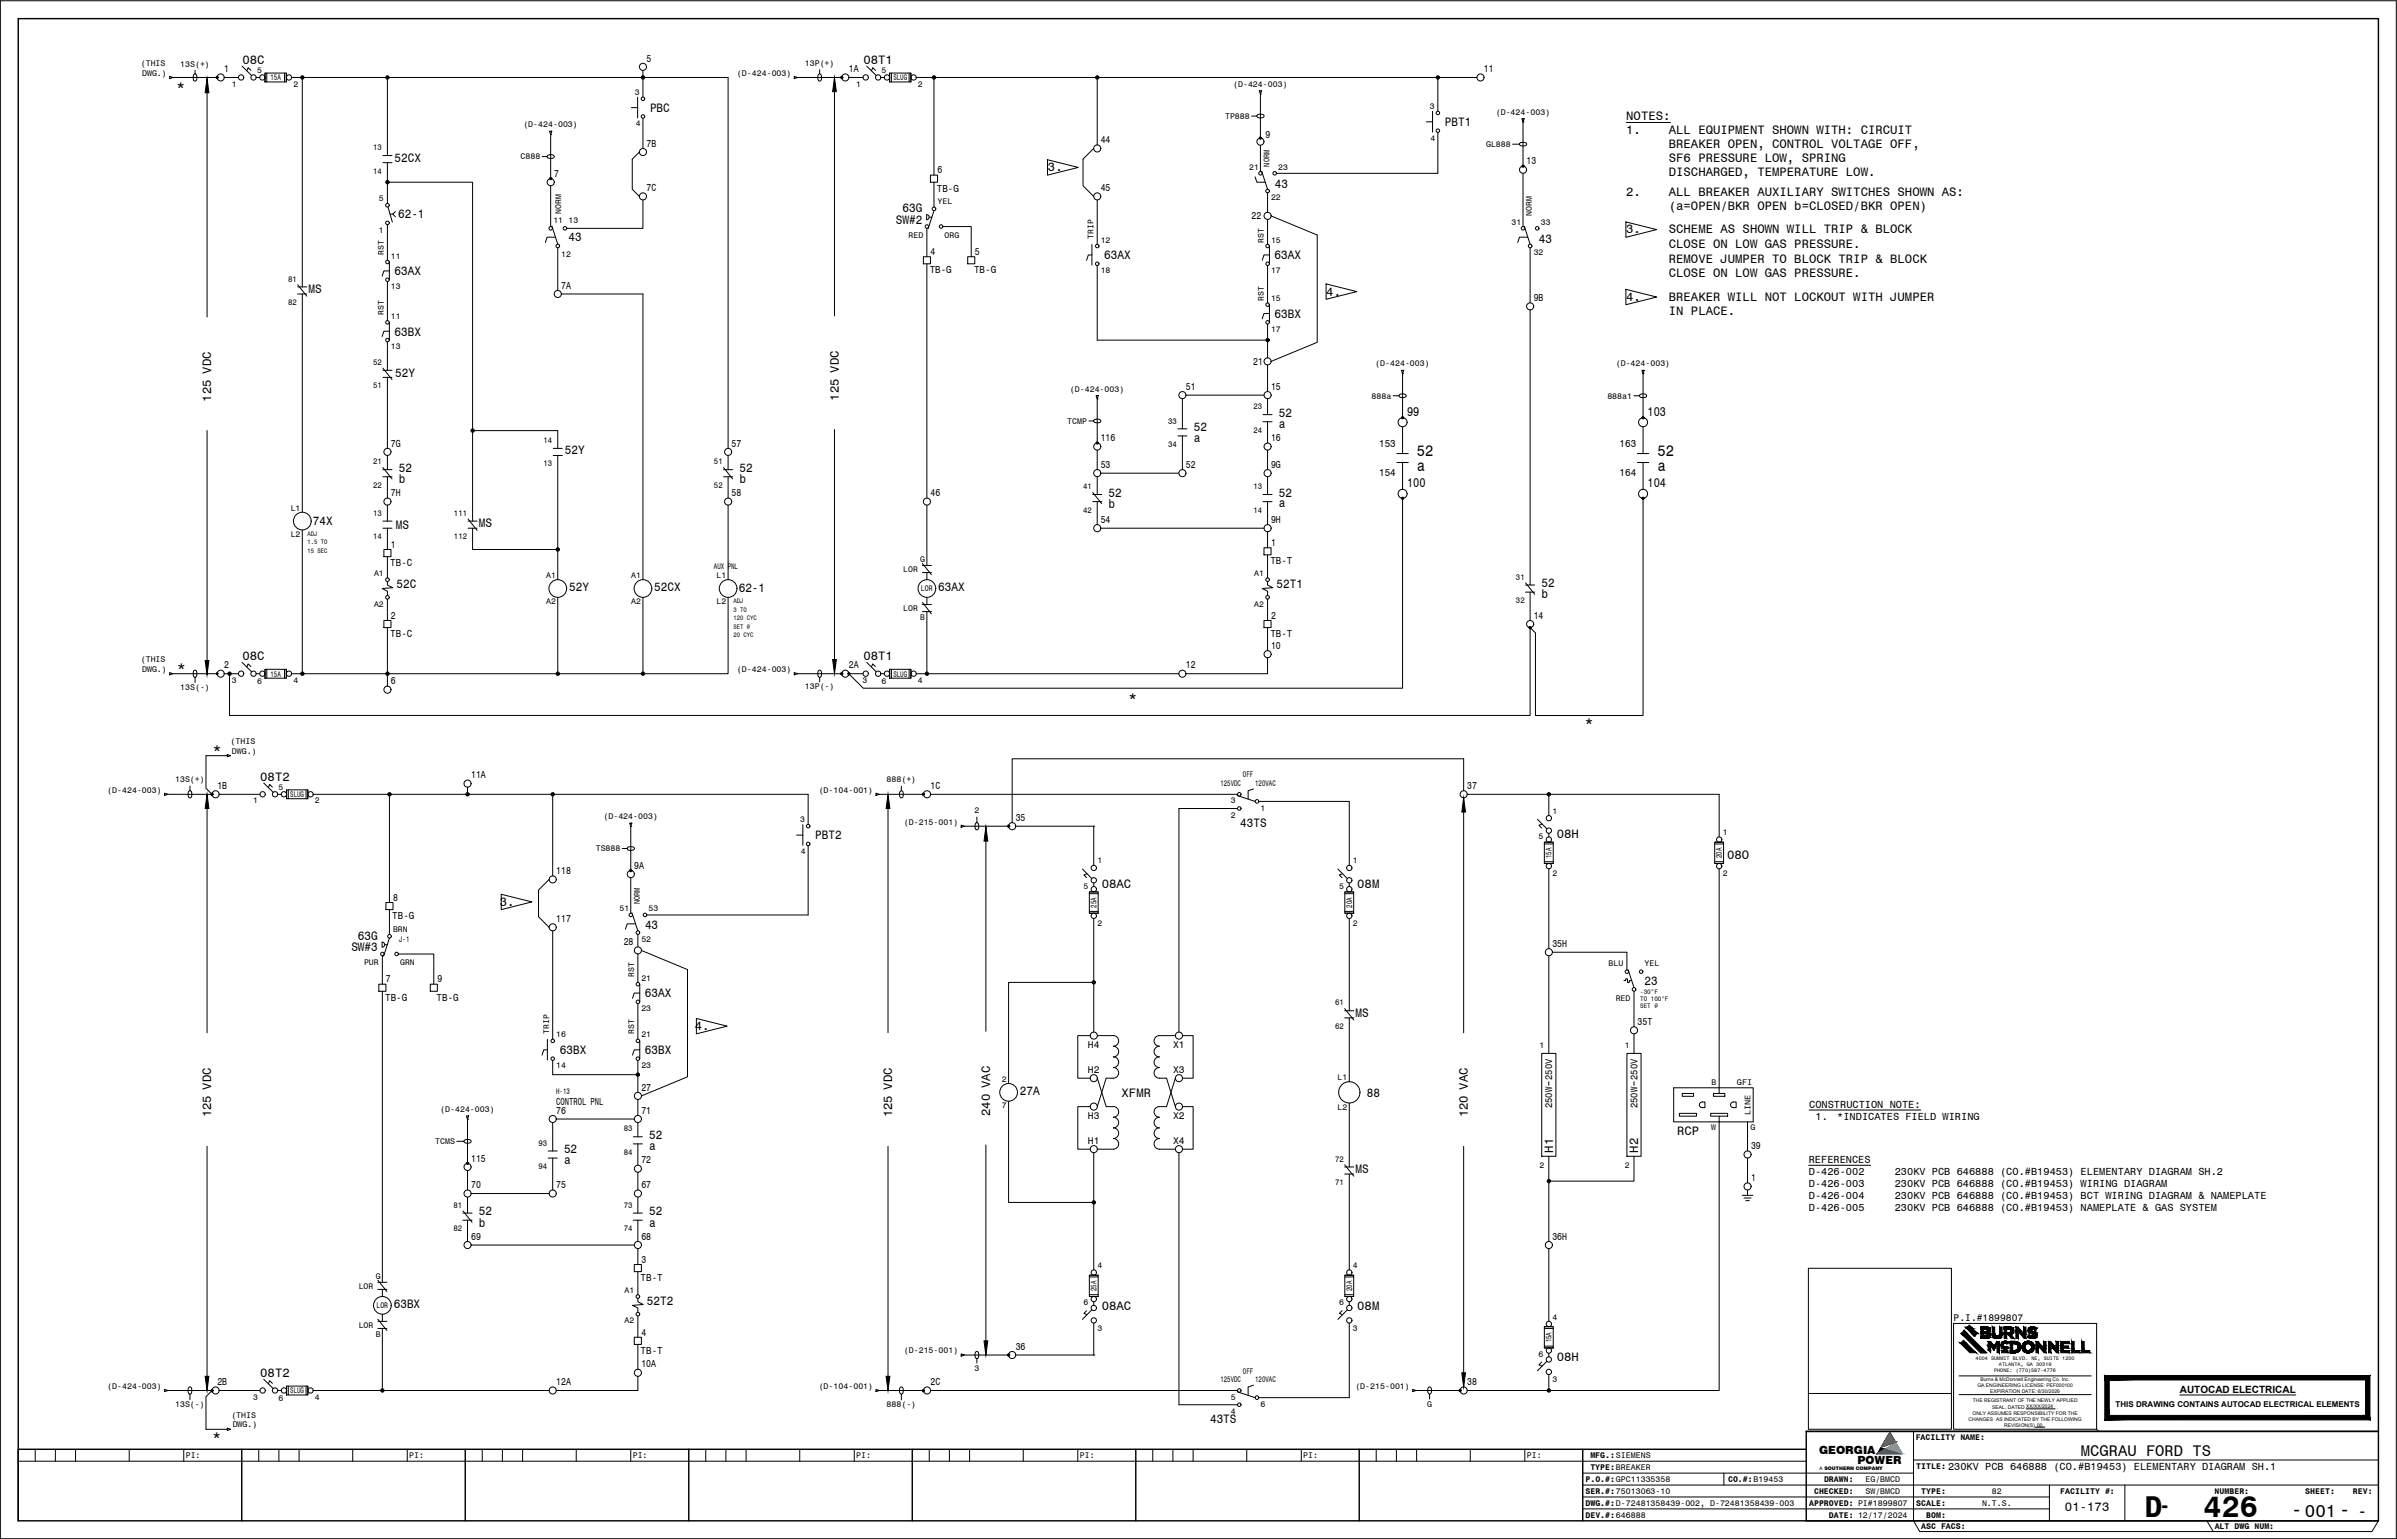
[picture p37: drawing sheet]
<svg xmlns="http://www.w3.org/2000/svg" width="851mm" height="546mm" viewBox="0 0 851 546" stroke-linecap="round" stroke-linejoin="round" font-family="sans-serif">
<defs><g id="words">
<g font-size="10.7">
<text x="761.6" y="538.8">D</text>
<text x="782.6" y="538.8">426</text>
</g>
<text font-size="7" x="813.6" y="538.3">-</text>
<text font-size="6.8" x="766.8" y="536.9">-</text>
<text font-size="6.2" x="818.5" y="538.6">001- -</text>
<g font-size="5.5">
<text x="62.6" y="32.9">*</text>
<text x="503.2" y="162">52</text>
<text x="503.2" y="167.1">a</text>
<text x="588.6" y="162">52</text>
<text x="588.6" y="167.1">a</text>
<text x="62.8" y="239.4">*</text>
<text x="400.7" y="249.8">*</text>
<text x="562.7" y="259">*</text>
<text x="75.5" y="268.5">*</text>
<text x="75.3" y="512.3">*</text>
<text x="739" y="517">MCGRAU FORD TS</text>
</g>
<g font-size="4.6">
<text x="499.7" y="147.6">99</text>
<text x="585.1" y="147.6">103</text>
<text x="499.7" y="173">100</text>
<text x="585.1" y="173">104</text>
</g>
<g font-size="4.4">
<text x="86.1" y="22.7">08C</text>
<text x="306.6" y="22.7">08T1</text>
<text x="230.8" y="39.7">PBC</text>
<text x="513.1" y="44.8">PBT1</text>
<text x="577.5" y="42.5">NOTES:</text>
<text x="577.5" y="47.5">1.</text>
<text x="592.7" y="47.5">ALL EQUIPMENT SHOWN WITH: CIRCUIT</text>
<text x="592.7" y="52.5">BREAKER OPEN, CONTROL VOLTAGE OFF,</text>
<text x="140.1" y="57.4">52CX</text>
<text x="592.7" y="57.6">SF6 PRESSURE LOW, SPRING</text>
<text x="372.2" y="60.9">3.</text>
<text x="592.7" y="62.6">DISCHARGED, TEMPERATURE LOW.</text>
<text x="452.7" y="66.6">43</text>
<text x="577.5" y="69.7">2.</text>
<text x="592.7" y="69.7">ALL BREAKER AUXILIARY SWITCHES SHOWN AS:</text>
<text x="141.4" y="77.5">62-1</text>
<text x="320.5" y="75.3">63G</text>
<text x="592.7" y="74.7">(a=OPEN/BKR OPEN b=CLOSED/BKR OPEN)</text>
<text x="318.2" y="79.4">SW#2</text>
<text x="577.5" y="82.9">3.</text>
<text x="592.7" y="82.9">SCHEME AS SHOWN WILL TRIP &amp; BLOCK</text>
<text x="201.9" y="85.7">43</text>
<text x="546.5" y="86.1">43</text>
<text x="592.7" y="87.9">CLOSE ON LOW GAS PRESSURE.</text>
<text x="392.2" y="92">63AX</text>
<text x="452.7" y="92">63AX</text>
<text x="592.7" y="93.5">REMOVE JUMPER TO BLOCK TRIP &amp; BLOCK</text>
<text x="140.1" y="97.7">63AX</text>
<text x="592.7" y="98.5">CLOSE ON LOW GAS PRESSURE.</text>
<text x="109.6" y="103.9">MS</text>
<text x="471" y="105">4.</text>
<text x="577.5" y="106.8">4.</text>
<text x="592.7" y="106.8">BREAKER WILL NOT LOCKOUT WITH JUMPER</text>
<text x="452.7" y="112.8">63BX</text>
<text x="592.7" y="111.9">IN PLACE.</text>
<text x="140.1" y="119.1">63BX</text>
<text x="140.4" y="133.7">52Y</text>
<text x="75" y="142.6" transform="rotate(-90 75 142.6)">125 VDC</text>
<text x="297.9" y="142.2" transform="rotate(-90 297.9 142.2)">125 VDC</text>
<text x="454.2" y="148">52</text>
<text x="423.9" y="153">52</text>
<text x="454.2" y="152">a</text>
<text x="200.6" y="161.4">52Y</text>
<text x="423.9" y="157.1">a</text>
<text x="141.6" y="167.5">52</text>
<text x="262.6" y="167.5">52</text>
<text x="141.6" y="171.5">b</text>
<text x="262.6" y="171.5">b</text>
<text x="393.7" y="176.3">52</text>
<text x="454.2" y="176.3">52</text>
<text x="454.2" y="179.9">a</text>
<text x="393.7" y="180.4">b</text>
<text x="111.1" y="186.3">74X</text>
<text x="140.6" y="187.8">MS</text>
<text x="170.1" y="187.1">MS</text>
<text x="140.8" y="209">52C</text>
<text x="202.1" y="209.9">52Y</text>
<text x="232.3" y="209.9">52CX</text>
<text x="333.2" y="209.9">63AX</text>
<text x="453.3" y="209">52T1</text>
<text x="547.4" y="208.5">52</text>
<text x="262.3" y="210.2">62-1</text>
<text x="547.4" y="212.5">b</text>
<text x="86.1" y="234.4">08C</text>
<text x="306.6" y="234.4">08T1</text>
<text x="92.4" y="277.2">08T2</text>
<text x="440.4" y="293.6">43TS</text>
<text x="289.5" y="298">PBT2</text>
<text x="552.9" y="297.5">08H</text>
<text x="613.3" y="305.1">08O</text>
<text x="391.3" y="315.2">08AC</text>
<text x="482" y="315.2">08M</text>
<text x="177.5" y="321.7">3.</text>
<text x="229.1" y="329.9">43</text>
<text x="127.1" y="333.6">63G</text>
<text x="124.8" y="337.7">SW#3</text>
<text x="584.1" y="349.7">23</text>
<text x="229" y="354.1">63AX</text>
<text x="246.8" y="365.8">4.</text>
<text x="481.4" y="360.9">MS</text>
<text x="198.8" y="374.3">63BX</text>
<text x="229" y="374.3">63BX</text>
<text x="362.2" y="388.8">27A</text>
<text x="398.3" y="389.4">XFMR</text>
<text x="485.5" y="389.5">88</text>
<text x="75" y="396.8" transform="rotate(-90 75 396.8)">125 VDC</text>
<text x="316.9" y="396.8" transform="rotate(-90 316.9 396.8)">125 VDC</text>
<text x="351.6" y="396.3" transform="rotate(-90 351.6 396.3)">240 VAC</text>
<text x="521.3" y="396.8" transform="rotate(-90 521.3 396.8)">120 VAC</text>
<text x="230.5" y="404.4">52</text>
<text x="595.6" y="402.9">RCP</text>
<text x="200.3" y="409.4">52</text>
<text x="200.3" y="413.5">a</text>
<text x="230.5" y="408.4">a</text>
<text x="551.5" y="409.3" transform="rotate(-90 551.5 409.3)">H1</text>
<text x="581.8" y="409.3" transform="rotate(-90 581.8 409.3)">H2</text>
<text x="481.4" y="416.4">MS</text>
<text x="170.1" y="431.5">52</text>
<text x="230.5" y="431.5">52</text>
<text x="170.1" y="435.5">b</text>
<text x="230.5" y="435.5">a</text>
<text x="139.8" y="464.5">63BX</text>
<text x="229.7" y="463.5">52T2</text>
<text x="391.3" y="465">08AC</text>
<text x="482" y="465">08M</text>
<text x="552.9" y="483.3">08H</text>
<text x="92.4" y="488.9">08T2</text>
<text x="429.7" y="505.3">43TS</text>
<text x="733.3" y="536.6">01-173</text>
</g>
<g font-size="4">
<text x="646" y="516.1">GEORGIA</text>
<text x="659.7" y="519.7">POWER</text>
</g>
<g font-size="3.7">
<text x="489.8" y="158.7">153</text>
<text x="575.2" y="158.7">163</text>
<text x="489.8" y="169.2">154</text>
<text x="575.2" y="169.2">164</text>
<text x="642.5" y="393.3">CONSTRUCTION NOTE:</text>
<text x="644.8" y="397.6">1.</text>
<text x="652.5" y="397.6">*INDICATES FIELD WIRING</text>
<text x="642.3" y="412.9">REFERENCES</text>
<text x="642.4" y="417.2">D-426-002</text>
<text x="672.9" y="417.2">230KV PCB 646888 (CO.#B19453) ELEMENTARY DIAGRAM SH.2</text>
<text x="642.4" y="421.5">D-426-003</text>
<text x="642.4" y="425.8">D-426-004</text>
<text x="672.9" y="421.5">230KV PCB 646888 (CO.#B19453) WIRING DIAGRAM</text>
<text x="672.9" y="425.8">230KV PCB 646888 (CO.#B19453) BCT WIRING DIAGRAM &amp; NAMEPLATE</text>
<text x="642.4" y="430.1">D-426-005</text>
<text x="672.9" y="430.1">230KV PCB 646888 (CO.#B19453) NAMEPLATE &amp; GAS SYSTEM</text>
<text x="691.8" y="522">230KV PCB 646888 (CO.#B19453) ELEMENTARY DIAGRAM SH.1</text>
</g>
<g font-size="3.6">
<text x="229.6" y="21.8">5</text>
<text x="79.6" y="25.6">1</text>
<text x="301.4" y="25.6">1A</text>
<text x="527" y="25.6">11</text>
<text x="229.6" y="52.1">7B</text>
<text x="390.9" y="50.8">44</text>
<text x="449.4" y="49.1">9</text>
<text x="542.1" y="58.4">13</text>
<text x="196.8" y="62.8">7</text>
<text x="333" y="61.5">6</text>
<text x="229.6" y="67.8">7C</text>
<text x="332.7" y="68">TB-G</text>
<text x="390.9" y="67.8">45</text>
<text x="444.5" y="77.9">22</text>
<text x="330.4" y="90.5">4</text>
<text x="346.2" y="90.5">5</text>
<text x="330.2" y="97">TB-G</text>
<text x="345.9" y="97">TB-G</text>
<text x="199.3" y="102.5">7A</text>
<text x="544.7" y="106.9">9B</text>
<text x="445.1" y="129.6">21</text>
<text x="421.2" y="138.4">51</text>
<text x="451.4" y="138.4">15</text>
<text x="138.9" y="158.6">7G</text>
<text x="259.8" y="158.6">57</text>
<text x="390.9" y="156.7">116</text>
<text x="451.4" y="156.7">16</text>
<text x="390.9" y="166.1">53</text>
<text x="421.2" y="166.1">52</text>
<text x="451.4" y="166.1">9G</text>
<text x="138.9" y="176.2">7H</text>
<text x="259.8" y="176.2">58</text>
<text x="330.4" y="176.2">46</text>
<text x="390.9" y="185.7">54</text>
<text x="451.4" y="185.7">9H</text>
<text x="138.9" y="194.5">1</text>
<text x="451.4" y="193.9">1</text>
<text x="138.6" y="201">TB-C</text>
<text x="451.1" y="200.4">TB-T</text>
<text x="138.9" y="219.7">2</text>
<text x="451.4" y="219.7">2</text>
<text x="544.7" y="219.7">14</text>
<text x="138.6" y="226.2">TB-C</text>
<text x="451.1" y="226.2">TB-T</text>
<text x="451.4" y="230.4">10</text>
<text x="79.6" y="237.3">2</text>
<text x="301.4" y="237.3">2A</text>
<text x="421.2" y="237.3">12</text>
<text x="138.9" y="243">6</text>
<text x="77.2" y="280.1">1B</text>
<text x="167.3" y="276.4">11A</text>
<text x="330.5" y="280.1">1C</text>
<text x="521.1" y="280.1">37</text>
<text x="360.7" y="291.5">35</text>
<text x="197.5" y="310.4">118</text>
<text x="225.3" y="308.5">9A</text>
<text x="139.6" y="319.8">8</text>
<text x="139.3" y="326.3">TB-G</text>
<text x="197.5" y="327.4">117</text>
<text x="221.5" y="335.6">28</text>
<text x="551.3" y="336.2">35H</text>
<text x="137.1" y="348.8">7</text>
<text x="155.3" y="348.8">9</text>
<text x="136.8" y="355.3">TB-G</text>
<text x="155.1" y="355.3">TB-G</text>
<text x="581.5" y="364">35T</text>
<text x="227.8" y="387.3">27</text>
<text x="197.5" y="395.4">76</text>
<text x="197.5" y="392.3">CONTROL PNL</text>
<text x="227.8" y="395.4">71</text>
<text x="167.3" y="412.4">115</text>
<text x="227.8" y="413.1">72</text>
<text x="621.9" y="408">39</text>
<text x="621.9" y="419.4">1</text>
<text x="167.3" y="421.9">70</text>
<text x="197.5" y="421.9">75</text>
<text x="227.8" y="421.9">67</text>
<text x="167.3" y="440.2">69</text>
<text x="227.8" y="440.2">68</text>
<text x="551.3" y="440.2">36H</text>
<text x="227.8" y="448.4">3</text>
<text x="227.5" y="454.9">TB-T</text>
<text x="227.8" y="474.2">4</text>
<text x="360.7" y="479.2">36</text>
<text x="227.5" y="480.7">TB-T</text>
<text x="227.8" y="485.5">10A</text>
<text x="77.2" y="491.8">2B</text>
<text x="197.5" y="491.8">12A</text>
<text x="330.5" y="491.8">2C</text>
<text x="521.1" y="491.8">38</text>
</g>
<g font-size="3.5">
<text x="386.3" y="372.1">H4</text>
<text x="416.6" y="372.1">X1</text>
<text x="386.3" y="380.9">H2</text>
<text x="416.6" y="380.9">X3</text>
<text x="551.2" y="383.5" transform="rotate(-90 551.2 383.5)">250V</text>
<text x="581.5" y="383.5" transform="rotate(-90 581.5 383.5)">250V</text>
<text x="551.2" y="393.6" transform="rotate(-90 551.2 393.6)">250W</text>
<text x="581.5" y="393.6" transform="rotate(-90 581.5 393.6)">250W</text>
<text x="386.3" y="397.3">H3</text>
<text x="416.6" y="397.3">X2</text>
<text x="386.3" y="406.1">H1</text>
<text x="416.6" y="406.1">X4</text>
<text x="774.1" y="494.6">AUTOCAD ELECTRICAL</text>
</g>
<text font-size="3.4" x="693.8" y="469.1">P.I.#1899807</text>
<g font-size="2.9">
<text x="50" y="23.5">(THIS</text>
<text x="64" y="23.7">13S(+)</text>
<text x="285.8" y="23.4">13P(+)</text>
<text x="50.5" y="27">DWG.)</text>
<text x="91.3" y="25.9">5</text>
<text x="96.1" y="28.5">15A</text>
<text x="261.7" y="27">(D-424-003)</text>
<text x="313.1" y="25.9">5</text>
<text x="317.3" y="28.5">SLUG</text>
<text x="82.3" y="30.8">1</text>
<text x="104.2" y="30.8">2</text>
<text x="225.5" y="33.8">3</text>
<text x="304.1" y="30.8">1</text>
<text x="326" y="30.8">2</text>
<text x="437.9" y="30.8">(D-424-003)</text>
<text x="507.8" y="38.8">3</text>
<text x="531.2" y="40.8">(D-424-003)</text>
<text x="185.9" y="45.2">(D-424-003)</text>
<text x="225.8" y="44.9">4</text>
<text x="435.1" y="42.2">TP888</text>
<text x="132.5" y="53.4">13</text>
<text x="508.1" y="49.9">4</text>
<text x="527.7" y="52.2">GL888</text>
<text x="184.9" y="56.6">C888</text>
<text x="450.9" y="59.1" transform="rotate(-90 450.9 59.1)">NORM</text>
<text x="132.5" y="61.7">14</text>
<text x="443.6" y="60.3">21</text>
<text x="453.9" y="60.3">23</text>
<text x="134.6" y="71.3">5</text>
<text x="451.4" y="71.1">22</text>
<text x="199.3" y="76" transform="rotate(-90 199.3 76)">NORM</text>
<text x="333" y="72.6">YEL</text>
<text x="544" y="76.7" transform="rotate(-90 544 76.7)">NORM</text>
<text x="134.6" y="82.8">1</text>
<text x="196.5" y="79.2">11</text>
<text x="201.9" y="79.2">13</text>
<text x="536.8" y="79.8">31</text>
<text x="547.2" y="79.8">33</text>
<text x="322.7" y="84.3">RED</text>
<text x="335.5" y="84.3">ORG</text>
<text x="388.4" y="84.9" transform="rotate(-90 388.4 84.9)">TRIP</text>
<text x="390.9" y="86.1">12</text>
<text x="448.9" y="86.1" transform="rotate(-90 448.9 86.1)">RST</text>
<text x="451.4" y="86.1">15</text>
<text x="136.3" y="90.5" transform="rotate(-90 136.3 90.5)">RST</text>
<text x="138.9" y="91.8">11</text>
<text x="199.3" y="91.3">12</text>
<text x="544.7" y="90.6">32</text>
<text x="102.3" y="100">81</text>
<text x="390.9" y="97">18</text>
<text x="451.4" y="97">17</text>
<text x="138.9" y="102.6">13</text>
<text x="448.9" y="106.9" transform="rotate(-90 448.9 106.9)">RST</text>
<text x="451.4" y="106.9">15</text>
<text x="102.3" y="108.3">82</text>
<text x="136.3" y="111.9" transform="rotate(-90 136.3 111.9)">RST</text>
<text x="138.9" y="113.2">11</text>
<text x="451.4" y="117.7">17</text>
<text x="138.9" y="124.1">13</text>
<text x="132.5" y="129.6">52</text>
<text x="488.4" y="130.1">(D-424-003)</text>
<text x="573.8" y="130.1">(D-424-003)</text>
<text x="132.5" y="137.9">51</text>
<text x="380" y="139.1">(D-424-003)</text>
<text x="487.1" y="141.5">888a</text>
<text x="570.8" y="141.5">888a1</text>
<text x="445.1" y="145.3">23</text>
<text x="379" y="150.5">TCMP</text>
<text x="414.9" y="150.4">33</text>
<text x="445.1" y="153.7">24</text>
<text x="193" y="157.3">14</text>
<text x="414.9" y="158.7">34</text>
<text x="132.5" y="164.9">21</text>
<text x="193" y="165.6">13</text>
<text x="253.5" y="164.9">51</text>
<text x="132.5" y="173.2">22</text>
<text x="253.5" y="173.2">52</text>
<text x="384.6" y="173.7">41</text>
<text x="445.1" y="173.7">13</text>
<text x="103.2" y="181.4">L1</text>
<text x="132.5" y="183.1">13</text>
<text x="161.2" y="183.1">111</text>
<text x="384.6" y="182">42</text>
<text x="445.1" y="182">14</text>
<text x="103.2" y="190.6">L2</text>
<text x="132.5" y="191.5">14</text>
<text x="161.2" y="191.5">112</text>
<text x="253.5" y="202">AUX PNL</text>
<text x="320.8" y="203.1">LOR</text>
<text x="326.8" y="199.7">G</text>
<text x="132.8" y="204.6">A1</text>
<text x="194" y="205.3">A1</text>
<text x="224.2" y="205.3">A1</text>
<text x="254.4" y="205.3">L1</text>
<text x="327.1" y="210">LOR</text>
<text x="445.4" y="204.6">A1</text>
<text x="538.4" y="205.8">31</text>
<text x="132.8" y="215.4">A2</text>
<text x="194" y="214.6">A2</text>
<text x="224.2" y="214.6">A2</text>
<text x="254.4" y="214.6">L2</text>
<text x="445.4" y="215.4">A2</text>
<text x="538.4" y="214.1">32</text>
<text x="320.8" y="216.9">LOR</text>
<text x="326.8" y="220.3">B</text>
<text x="50" y="235.2">(THIS</text>
<text x="50.5" y="238.7">DWG.)</text>
<text x="261.7" y="238.7">(D-424-003)</text>
<text x="64" y="245">13S(-)</text>
<text x="82.3" y="242.5">3</text>
<text x="91.3" y="242.8">6</text>
<text x="96.1" y="240.2">15A</text>
<text x="104.2" y="242.5">4</text>
<text x="285.8" y="244.8">13P(-)</text>
<text x="306.3" y="242.5">3</text>
<text x="313.1" y="242.8">6</text>
<text x="317.3" y="240.2">SLUG</text>
<text x="326" y="242.5">4</text>
<text x="81.9" y="264.2">(THIS</text>
<text x="82.4" y="267.7">DWG.)</text>
<text x="38.1" y="281.5">(D-424-003)</text>
<text x="62.2" y="277.8">13S(+)</text>
<text x="98.9" y="280.5">5</text>
<text x="290.7" y="281.5">(D-104-001)</text>
<text x="314.8" y="277.8">888(+)</text>
<text x="433.4" y="279.1">125VDC</text>
<text x="441.4" y="276">OFF</text>
<text x="445.8" y="279.1">120VAC</text>
<text x="89.9" y="285.3">1</text>
<text x="103.1" y="283">SLUG</text>
<text x="111.8" y="285.3">2</text>
<text x="437.1" y="285.3">3</text>
<text x="447.7" y="287.8">1</text>
<text x="214.3" y="290.9">(D-424-003)</text>
<text x="284.1" y="292">3</text>
<text x="321" y="292.8">(D-215-001)</text>
<text x="346" y="288.8">2</text>
<text x="437.1" y="290.3">2</text>
<text x="551.3" y="289">1</text>
<text x="546.4" y="297.9">5</text>
<text x="611.8" y="296.5">1</text>
<text x="211.6" y="302.3">TS888</text>
<text x="284.4" y="303.2">4</text>
<text x="551" y="304.7" transform="rotate(-90 551 304.7)">15A</text>
<text x="611.5" y="304.7" transform="rotate(-90 611.5 304.7)">20A</text>
<text x="389.7" y="306.6">1</text>
<text x="480.4" y="306.6">1</text>
<text x="551.3" y="311.1">2</text>
<text x="611.8" y="311.1">2</text>
<text x="384.8" y="315.5">5</text>
<text x="475.5" y="315.5">5</text>
<text x="220" y="323.6">51</text>
<text x="227.3" y="321.1" transform="rotate(-90 227.3 321.1)">NORM</text>
<text x="230.3" y="323.6">53</text>
<text x="389.4" y="322.3" transform="rotate(-90 389.4 322.3)">25A</text>
<text x="480.2" y="322.3" transform="rotate(-90 480.2 322.3)">20A</text>
<text x="389.7" y="328.8">2</text>
<text x="480.4" y="328.8">2</text>
<text x="139.6" y="330.9">BRN</text>
<text x="141.8" y="334.6">J-1</text>
<text x="227.8" y="334.5">52</text>
<text x="129.3" y="342.6">PUR</text>
<text x="142.1" y="342.6">GRN</text>
<text x="225.3" y="346.9" transform="rotate(-90 225.3 346.9)">RST</text>
<text x="571.2" y="343.1">BLU</text>
<text x="584.1" y="343.1">YEL</text>
<text x="227.8" y="348.2">21</text>
<text x="227.8" y="359">23</text>
<text x="474.1" y="357">61</text>
<text x="573.8" y="355.3">RED</text>
<text x="474.1" y="365.3">62</text>
<text x="195" y="367.1" transform="rotate(-90 195 367.1)">TRIP</text>
<text x="197.5" y="368.4">16</text>
<text x="225.3" y="367.1" transform="rotate(-90 225.3 367.1)">RST</text>
<text x="227.8" y="368.4">21</text>
<text x="546.8" y="372">1</text>
<text x="577" y="372">1</text>
<text x="197.5" y="379.2">14</text>
<text x="227.8" y="379.2">23</text>
<text x="475" y="383.6">L1</text>
<text x="197.5" y="388.5">H-13</text>
<text x="355.8" y="384.2">2</text>
<text x="607.8" y="385.2">B</text>
<text x="616.8" y="385.2">GFI</text>
<text x="156.3" y="394.8">(D-424-003)</text>
<text x="355.8" y="393.5">7</text>
<text x="475" y="394.1">L2</text>
<text x="621.6" y="396" transform="rotate(-90 621.6 396)">LINE</text>
<text x="221.5" y="401.7">83</text>
<text x="607.7" y="401.4">W</text>
<text x="621.6" y="401.4">G</text>
<text x="154.6" y="406.3">TCMS</text>
<text x="191.2" y="406.8">93</text>
<text x="221.5" y="410.1">84</text>
<text x="474.1" y="412.4">72</text>
<text x="191.2" y="415.1">94</text>
<text x="546.8" y="414.6">2</text>
<text x="577" y="414.6">2</text>
<text x="474.1" y="420.8">71</text>
<text x="161" y="428.8">81</text>
<text x="221.5" y="428.8">73</text>
<text x="161" y="437.1">82</text>
<text x="221.5" y="437.1">74</text>
<text x="133.4" y="454.2">G</text>
<text x="389.7" y="450.3">4</text>
<text x="480.4" y="450.3">4</text>
<text x="127.4" y="457.6">LOR</text>
<text x="221.8" y="459.1">A1</text>
<text x="389.4" y="458.4" transform="rotate(-90 389.4 458.4)">25A</text>
<text x="480.2" y="458.4" transform="rotate(-90 480.2 458.4)">20A</text>
<text x="133.7" y="464.5">LOR</text>
<text x="384.8" y="463.5">6</text>
<text x="475.5" y="463.5">6</text>
<text x="127.4" y="471.4">LOR</text>
<text x="221.8" y="469.9">A2</text>
<text x="389.7" y="472.4">3</text>
<text x="480.4" y="472.4">3</text>
<text x="551.3" y="468.5">4</text>
<text x="133.4" y="474.8">B</text>
<text x="551" y="476.7" transform="rotate(-90 551 476.7)">15A</text>
<text x="321" y="480.6">(D-215-001)</text>
<text x="546.4" y="481.8">6</text>
<text x="346" y="486.6">3</text>
<text x="433.4" y="490.8">125VDC</text>
<text x="441.4" y="487.8">OFF</text>
<text x="445.8" y="490.8">120VAC</text>
<text x="551.3" y="490.7">3</text>
<text x="38.1" y="493.2">(D-424-003)</text>
<text x="89.9" y="497">3</text>
<text x="98.9" y="497.3">6</text>
<text x="103.1" y="494.7">SLUG</text>
<text x="111.8" y="497">4</text>
<text x="290.7" y="493.2">(D-104-001)</text>
<text x="437.1" y="497">5</text>
<text x="481.3" y="493.2">(D-215-001)</text>
<text x="62.2" y="499.7">13S(-)</text>
<text x="82.2" y="503.4">(THIS</text>
<text x="314.8" y="499.7">888(-)</text>
<text x="437.1" y="502">4</text>
<text x="447.7" y="499.5">6</text>
<text x="506.8" y="499.4">G</text>
<text x="82.6" y="506.8">DWG.)</text>
<text x="680.3" y="511.3">FACILITY NAME:</text>
<text x="66" y="517.7">PI:</text>
<text x="145.3" y="517.7">PI:</text>
<text x="224.7" y="517.7">PI:</text>
<text x="304.1" y="517.7">PI:</text>
<text x="383.5" y="517.7">PI:</text>
<text x="462.8" y="517.7">PI:</text>
<text x="542.2" y="517.7">PI:</text>
<text x="564.8" y="517.9">MFG.:SIEMENS</text>
<text x="680.5" y="521.5">TITLE:</text>
<text x="563" y="526.3">P.O.#:GPC11335358</text>
<text x="564.8" y="522.1">TYPE:BREAKER</text>
<text x="613.7" y="526.3">CO.#:B19453</text>
<text x="647.8" y="526.2">DRAWN:</text>
<text x="662.5" y="526.2">EG/BMCD</text>
<text x="563" y="530.6">SER.#:75013063-10</text>
<text x="644.2" y="530.4">CHECKED:</text>
<text x="662.5" y="530.4">SW/BMCD</text>
<text x="682.3" y="530.4">TYPE:</text>
<text x="707.4" y="530.4">82</text>
<text x="731.7" y="530.5">FACILITY #:</text>
<text x="786.4" y="530.4">NUMBER:</text>
<text x="818.7" y="530.4">SHEET:</text>
<text x="835.6" y="530.5">REV:</text>
<text x="563" y="534.7">DWG.#:D-72481358439-002, D-72481358439-003</text>
<text x="563" y="539">DEV.#:646888</text>
<text x="642.5" y="534.7">APPROVED: PI#1899807</text>
<text x="649.5" y="538.9">DATE: 12/17/2024</text>
<text x="680.5" y="534.7">SCALE:</text>
<text x="684" y="538.9">BOM:</text>
<text x="703.9" y="534.7">N.T.S.</text>
<text x="682.3" y="542.9">ASC FACS:</text>
<text x="786.5" y="542.9">ALT DWG NUM:</text>
</g>
<text font-size="2.8" x="751.3" y="499.6">THIS DRAWING CONTAINS AUTOCAD ELECTRICAL ELEMENTS</text>
<g font-size="2.3">
<text x="109.2" y="190.3">ADJ</text>
<text x="109.2" y="193.3">1.5 TO</text>
<text x="109.2" y="196.3">15 SEC</text>
<text x="260.5" y="214.2">ADJ</text>
<text x="260.5" y="217.2">3 TO</text>
<text x="260.5" y="220.3">120 CYC</text>
<text x="260.5" y="223.3">SET @</text>
<text x="260.5" y="226.3">20 CYC</text>
<text x="582.5" y="352.8">-30°F</text>
<text x="582.5" y="357.8">SET @</text>
<text x="582.5" y="355.3">TO 100°F</text>
</g>
<g font-size="1.8">
<text x="701.6" y="482.8">4004 SUMMIT BLVD. NE, SUITE 1200</text>
<text x="709.9" y="485">ATLANTA, GA 30319</text>
<text x="703.3" y="490.4">Burns &amp; McDonnell Engineering Co. Inc.</text>
<text x="708.2" y="487.1">PHONE: (770)587-4776</text>
<text x="700.6" y="498">THE REGISTRANT OF THE NEWLY APPLIED</text>
<text x="702.2" y="492.5">GA ENGINEERING LICENSE: PEF000100</text>
<text x="706.7" y="494.6">EXPIRATION DATE: 6/30/2026</text>
<text x="700.5" y="502.3">ONLY ASSUMES RESPONSIBILITY FOR THE</text>
<text x="707.5" y="500.1">SEAL, DATED XX/XX/2024 .</text>
<text x="699.1" y="504.4">CHANGES AS INDICATED BY THE FOLLOWING</text>
<text x="711.8" y="506.5">REVISION(S) 00 .</text>
</g>
<text font-size="1.7" x="646.2" y="522.1">A SOUTHERN COMPANY</text>
</g></defs>
<!-- layer: 0 -->
<g fill="none" stroke="#000" stroke-width=".36">
<path d="M79.6 27.5h5.1M86 23.5l3.4 3.3M89.1 25l-1-1-.4 1.1M91 27.5h1.2M94.1 25.9h7.6v3.2h-7.6zM94.1 25.9v3.2M94.7 25.9v3.2M101 25.9v3.2M101.7 25.9v3.2M103.6 27.5h155v131.7M107.4 27.5v74.4M137.6 27.5v27.7"/>
<path d="M224.2 38.2h2.2M226.4 34.5v7.4M228.3 25v9.5M296.4 27.5v84.7M301.4 27.5h5.1M307.8 23.5l3.4 3.3M310.9 25l-1-1-.4 1.1M312.8 27.5h1.2M315.9 25.9h7.6v3.2h-7.6zM315.9 25.9v3.2M316.6 25.9v3.2M322.9 25.9v3.2"/>
<path d="M323.5 25.9v3.2M325.4 27.5h199.1M331.7 27.5v34.7M389.7 27.5v23.9M508.7 39.5v7.4M510.6 27.5v12M136 55.2h3.2M136 57.8h3.2M137.6 57.8v14.5M227.1 54l-2.6 2.5v10.7l2.6 2.5M228.3 42v10.7M372 56.7l10.9 2.8-10.9 2.7z"/>
<path d="M388.4 52.7l-3.8 3.8v9.4l3.8 3.8M447.6 51.6v9.3M506.6 43.3h2.1M510.6 47v14.5h-57.3M577.5 43.5h15.8M137.6 64.7h30.2v88.2M137.6 79.8v12.6M137.8 73.5l1.5 5.4M138.5 76h1l.9 1M140.4 75.1l-.9 .9M195.6 65.9v14.5M228.3 71v10.1h-27.1"/>
<path d="M329.1 76.2a.9 .9 0 0 1 .9 .9 .9 .9 0 0 1-.9 .9v-1.8M330 77.1h.9M330.4 62.2h2.6v2.5h-2.6zM331.7 64.7v8.8M331.7 74.8l-2.1 6.4M389.7 71v15.7M445.7 62.8l.7 1.9h2.9M448.1 60.8l2.1 6.4M450.2 68.5v6.9M450.2 77.9v8.8M451.4 76.7l16.4 6.8v38.1l-16.4 6.7M540.9 61.5v18.9"/>
<path d="M577.4 78.8l10.9 2.7-10.9 2.8zM137.6 100v13.8M138.3 96.2h-2l-.6 1.9M138.3 93v6.3M196 80.3l2.1 6.4M197.3 84.2h-3l-.6 1.9M198.1 88v15.1M327.9 91.2h2.5v2.5h-2.5zM329.2 81.1v10.1M329.2 93.7v83.1M334.8 80.4h10.1v10.8M343.7 91.2h2.5v2.5h-2.5z"/>
<path d="M387.8 90.5h-1.3l-.6 1.9M387.8 86.8v7.4M389.7 94.3v26.5h60.5M450.2 94.3v13.2M450.8 90.5h-1.9l-.7 1.9M450.8 87.4v6.3M541.3 80.3l2.1 6.4M542.6 84.2h-3l-.6 1.9M543.4 88v19.5M105.7 104.4h3.3M105.7 101.1l3.3 4M105.7 101.9h3.3"/>
<path d="M107.4 104.4v77.5M138.3 117.6h-2l-.6 1.9M138.3 114.5v6.3M199.3 104.4h29v101.4M450.2 115.1v12M450.8 111.3h-1.9l-.7 1.9M450.8 108.2v6.3M470.9 100.8l11 2.7-11 2.8zM543.4 110.1v97.6M577.4 102.7l10.9 2.8-10.9 2.7zM136 131.5h3.2M136 130.7l3.2 4.1"/>
<path d="M136 134h3.2M137.6 121.4v10.1M137.6 134v25.2M450.2 129.6v9.4M167.8 152.9h30.3v6.3M167.8 152.9v32.1M196.5 159.2h3.2M296.4 152.5v86.7M389.7 159.8v7M418.3 152.3h3.2M418.3 154.8h3.2M419.9 141.6v10.7"/>
<path d="M419.9 154.8v12M421.2 140.3h27.7M448.5 147.2h3.3M448.5 149.7h3.3M450.2 141.6v5.6M450.2 149.7v7.6M450.2 159.8v7M498.1 151.5v9.6M583.5 151.5v9.6M136 166.8h3.2M136 169.3h3.2M136 166l3.2 4"/>
<path d="M137.6 161.7v5.1M137.6 169.3v7.5M137.6 179.4v5.6M196.5 161.7h3.2M198.1 161.7v44.1M257 166.8h3.2M257 166l3.2 4M257 169.3h3.2M258.6 161.7v5.1M258.6 169.3v7.5M258.6 179.4v26.4M329.2 179.4v21.4"/>
<path d="M388 175.6h3.3M388 174.8l3.3 4.1M388 178.1h3.3M389.7 169.3v6.3M389.7 178.1v8.2M390.9 168h27.7M448.5 175.6h3.3M448.5 178.1h3.3M450.2 169.3v6.3M450.2 178.1v8.2M496.1 161.1h4M496.1 164.2h4"/>
<path d="M498.1 164.2v9.6M581.5 161.1h4M581.5 164.2h4M583.5 164.2v9.6M107.4 188.2v51M136 187.6h3.2M136 185h3.2M136.3 195.1h2.6v2.5h-2.6zM137.6 187.6v7.5M137.6 197.6v7.6M166.2 187.6h3.2M166.2 185h3.2"/>
<path d="M166.2 184.3l3.2 4M167.8 187.6v7.5h30.3M390.9 187.6h58M448.9 194.5h2.5v2.5h-2.5zM450.2 188.8v5.7M450.2 197v8.2M137.6 206.5v1.2l1.9 1-3.8 .3 1.9 .9v1.6M137.6 212.8v7.5M198.1 212.1v27.1M228.3 212.1v27.1M258.6 212.1v27.1h-60.5M327.6 200.8h3.2"/>
<path d="M327.6 200l3.2 4.1M327.6 203.3h3.2M327.6 214.6h3.2M327.6 213.9l3.2 4M327.6 217.2h3.2M329.2 203.3v2.5M329.2 212.1v2.5M329.2 217.2v22M450.2 206.5v1.2l1.8 1-3.8 .3 2 .9v1.6M450.2 212.8v7.5M541.8 207.7h3.2M541.8 207l3.2 4"/>
<path d="M541.8 210.2h3.2M543.4 210.2v10.1M76.8 239.2l.3-.3v.6zM79.6 239.2h5.1M86 235.2l3.4 3.3M89.1 236.7l-1-1-.4 1.1M91 239.2h1.2M94.1 237.7h7.6v3.1h-7.6zM94.1 237.7v3.1M94.7 237.7v3.1M101 237.7v3.1M101.7 237.7v3.1"/>
<path d="M103.6 239.2h94.5M136.3 220.3h2.6v2.5h-2.6zM137.6 222.8v20.8M301.4 239.2h5.1M307.8 235.2l3.4 3.3M310.9 236.7l-1-1-.4 1.1M312.8 239.2h1.2M315.9 237.7h7.6v3.1h-7.6zM315.9 237.7v3.1M316.6 237.7v3.1M322.9 237.7v3.1M323.5 237.7v3.1"/>
<path d="M325.4 239.2h93.2M448.9 220.3h2.5v2.5h-2.5zM450.2 233.5v5.7h-29M450.2 222.8v8.2M543.4 222.8v31.2h-461.9v-14.8M93.6 278l3.4 3.3M96.7 279.5l-.9-1-.5 1.1M166 279.5v2.5M73.5 282v84.7M77.8 282h14.5M98.6 282h1.3M101.8 280.5h7.5v3.1h-7.5z"/>
<path d="M101.8 280.5v3.1M102.4 280.5v3.1M108.7 280.5v3.1M109.3 280.5v3.1M111.2 282h175.8v10.7M138.3 282v38.5M196.3 282v29M282.9 296.5h2.2M285.1 292.8v7.4M315.4 282v84.7M330.5 282h109M350.1 293.6v72.6"/>
<path d="M360.7 293.4h27.7M388.4 293.4h.1M388.4 293.4v13.8M439.4 282.5l6.3 2.1M439.5 287.1h-20.8v79.4M445.1 280.1l-1.8 .7v2.9M447 284.6h32.2v22.6M519.8 280.8v-11.4h-160.3v22.7M519.8 283.3v83.4M521.1 282h89.4v15.2M546 290.9l3.3 3.4M547.6 292.6l-1.1 .4 1 1"/>
<path d="M548.4 299h3.2v7.6h-3.2zM548.4 299h3.2M548.4 299.7h3.2M550 282v7.6M550 295.9v1.3M608.9 299h3.2v7.6h-3.2zM608.9 299h3.2M608.9 299.7h3.2M178 317.5l10.9 2.7-10.9 2.8zM195 312.3l-3.8 3.8v9.4l3.8 3.8M224 311.7v12.5M287 300.3v24.6h-57.3"/>
<path d="M384.4 308.6l3.3 3.3M386 310.2l-1.1 .5 1 1M386.9 316.7h3.1v7.5h-3.1zM386.9 316.7h3.1M386.9 317.3h3.1M388.4 313.5v1.3M475.1 308.6l3.4 3.3M476.8 310.2l-1.1 .5 .9 1M477.6 316.7h3.1v7.5h-3.1zM477.6 316.7h3.1M477.6 317.3h3.1M479.2 313.5v1.3"/>
<path d="M548.4 306.6h3.2M548.4 306h3.2M550 308.5v28.3M608.9 306.6h3.2M608.9 306h3.2M610.5 308.5v79.8M135.7 334.5v1.8M135.7 334.5a.9 .9 0 0 1 .9 .9 .9 .9 0 0 1-.9 .9M135.8 339.4v10.1M136.6 335.4h1M137.1 320.5h2.5v2.5h-2.5zM138.3 323v8.8"/>
<path d="M138.3 333.1l-2.1 6.4M141.5 338.7h12.6v10.8M196.3 330.6v38.4M224.4 324.1l2.1 6.4M225.7 328h-3l-.6 1.9M226.5 331.8v4.4M226.5 338.7v10.1M227.8 337.5l16.4 6.8v38l-16.4 6.8M386.9 324.2h3.1M386.9 323.6h3.1M388.4 326.1v40.4M477.6 324.2h3.1"/>
<path d="M477.6 323.6h3.1M479.2 326.1v32.8M550 339.4v34.6M551.3 338.1h26.5v6.3M134.5 349.5h2.6v2.5h-2.6zM135.8 352v103.3M152.8 349.5h2.5v2.5h-2.5zM226.5 356.4v12.6M227.2 352.6h-1.9l-.7 1.9M227.2 349.5v6.2M388.4 348.8h-30.2v35.9M477.5 358.1l3.3 4.1"/>
<path d="M477.5 358.9h3.3M576.7 348.2h.6v-.7h.7v1.3h.6v-.6h.9M578.2 344.3l2.1 6.4M580.3 352v12.6M194.4 372.8h-1.3l-.6 1.8M194.4 369v7.4M196.3 376.5v5.1h30.2M226.5 376.5v11.4M227.2 372.8h-1.9l-.7 1.8M227.2 369.6v6.3M247.3 361.6l10.9 2.8-10.9 2.7zM387.2 367.7h-4.4v15.1h4.4"/>
<path d="M389.7 367.7h5.7a1.89 1.89 0 0 1 1.9 1.9 1.89 1.89 0 0 1-1.9 1.9 1.89 1.89 0 0 1 1.9 1.9 1.89 1.89 0 0 1-1.9 1.9 1.88 1.88 0 0 1 1.9 1.9 1.88 1.88 0 0 1-1.9 1.8 1.89 1.89 0 0 1 1.9 1.9 1.89 1.89 0 0 1-1.9 1.9h-2.6l-3.1 10.1M417.4 367.7h-5.7a1.89 1.89 0 0 0-1.8 1.9 1.89 1.89 0 0 0 1.8 1.9 1.89 1.89 0 0 0-1.8 1.9 1.89 1.89 0 0 0 1.8 1.9 1.88 1.88 0 0 0-1.8 1.9 1.88 1.88 0 0 0 1.8 1.8 1.89 1.89 0 0 0-1.8 1.9 1.89 1.89 0 0 0 1.8 1.9h2.6l3.1 10.1M419.9 367.7h3.8v15.1h-3.8M477.5 361.4h3.3M479.2 361.4v22.7M547.5 374h5.1v36.6h-5.1zM577.8 374h5v36.6h-5zM580.3 367.1v6.9M196.3 398.6v10.1M197.5 397.3h27.8M226.5 390.4v5.7M226.5 398.6v5"/>
<path d="M358.2 391v35.9h30.2M387.2 392.9h-4.4v15.1h4.4M389.7 382.8l3.1 10.1h2.6M395.4 392.9a1.89 1.89 0 0 1 1.9 1.9 1.89 1.89 0 0 1-1.9 1.9 1.89 1.89 0 0 1 1.9 1.9 1.89 1.89 0 0 1-1.9 1.9 1.88 1.88 0 0 1 1.9 1.9 1.88 1.88 0 0 1-1.9 1.9 1.89 1.89 0 0 1 1.9 1.8 1.89 1.89 0 0 1-1.9 1.9h-5.7M411.7 392.9a1.89 1.89 0 0 0-1.8 1.9 1.89 1.89 0 0 0 1.8 1.9 1.89 1.89 0 0 0-1.8 1.9 1.89 1.89 0 0 0 1.8 1.9 1.88 1.88 0 0 0-1.8 1.9 1.88 1.88 0 0 0 1.8 1.9 1.89 1.89 0 0 0-1.8 1.8 1.89 1.89 0 0 0 1.8 1.9h5.7M417.4 382.8l-3.1 10.1h-2.6M419.9 392.9h3.8v15.1h-3.8M479.2 391.7v22.7M550 384.1v1.3M580.3 384.1v1.3M594.4 386.2h28.2v12.1h-28.2zM596.4 395.3h6.1v1h-6.1z"/>
<path d="M597.4 388.3h4.1v1h-4.1zM604.5 391.3h1v2h-1M604.5 391.3a1.01 1.01 0 0 0-1 1 1.01 1.01 0 0 0 1 1M607.5 395.3h6v1h-6zM608.5 388.3h4v1h-4zM610.5 398.3v95.4h-60.5M610.5 396.3v2M615.6 391.3h1v2h-1M615.6 391.3a1.01 1.01 0 0 0-1 1 1.01 1.01 0 0 0 1 1M620.6 398.3v10.4M73.5 407v86.7M166 415.6v6.9"/>
<path d="M194.7 408.7h3.2M194.7 411.2h3.2M196.3 411.2v11.3M224.9 403.6h3.2M224.9 406.2h3.2M226.5 406.2v7.5M226.5 416.2v6.3M315.4 407v86.7M350.1 406.5v74.6M388.4 409.3v41.6M418.7 409.3v89.5h20.8M477.5 413.6l3.3 4"/>
<path d="M477.5 416.9h3.3M477.5 414.4h3.3M479.2 416.9v34M519.8 407v85.5M550 410.6v30.2M580.3 410.6v8.8h-30.3M620.6 411.2v8.8M164.4 430.7h3.2M164.4 430l3.2 4M164.4 433.3h3.2M166 425.1v5.6M166 433.3v7.5"/>
<path d="M167.3 423.8h27.7M224.9 430.7h3.2M224.9 433.3h3.2M226.5 425.1v5.6M226.5 433.3v7.5M618.7 424.4h3.8M619.3 425.4h2.6M620 426.3h1.2M620.6 422.5v1.9M134.2 455.3h3.2M134.2 454.5l3.2 4.1M134.2 457.8h3.2"/>
<path d="M135.8 457.8v2.5M167.3 442.1h58M225.3 449h2.5v2.5h-2.5zM226.5 443.3v5.7M226.5 451.5v8.2M386.9 452.8h3.1v7.5h-3.1zM386.9 452.8h3.1M386.9 459.7h3.1M386.9 453.4h3.1M477.6 452.8h3.1v7.5h-3.1zM477.6 452.8h3.1M477.6 459.7h3.1"/>
<path d="M477.6 453.4h3.1M550 443.3v25.9M642.2 450.3h50.8v57.2h-50.8zM134.2 471.7h3.2M134.2 469.2h3.2M134.2 468.4l3.2 4M135.8 466.6v2.6M135.8 471.7v22M225.3 474.8h2.5v2.6h-2.5zM226.5 461v1.2l1.9 1-3.8 .3 1.9 .9v1.6M226.5 467.3v7.5M226.5 477.4v8.8"/>
<path d="M385.9 465.4l-1 .9 1.1 .5M386.9 460.3h3.1M387.7 465.1l-3.3 3.4M388.4 462.2v1.3M388.4 469.8v11.3M476.6 465.4l-.9 .9 1.1 .5M477.6 460.3h3.1M478.5 465.1l-3.4 3.4M479.2 462.2v1.3M479.2 469.8v26.5h-32.2M548.4 471.1h3.2v7.5h-3.2zM548.4 478.6h3.2"/>
<path d="M548.4 471.1h3.2M548.4 478h3.2M548.4 471.7h3.2M693.8 469.9h50.8v37.6h-50.8zM77.8 493.7h14.5M93.6 489.7l3.4 3.3M96.7 491.2l-.9-1-.5 1.2M98.6 493.7h1.3M101.8 492.2h7.5v3.1h-7.5zM101.8 492.2v3.1M102.4 492.2v3.1M108.7 492.2v3.1"/>
<path d="M109.3 492.2v3.1M111.2 493.7h83.8M226.5 488.7v5h-29M330.5 493.7h109M360.7 481.1h27.7M388.4 481.1h.1M439.4 494.2l6.3 2.1M445.1 491.8l-1.8 .7v2.9M521.1 493.7h28.9M547.5 483.7l-1 .9 1.1 .5M549.3 483.4l-3.3 3.3M550 480.5v1.3"/>
<path d="M550 488.1v5.6M642.2 494.8h50.8M695.7 488.5h47M695.7 495.2h47M774.1 495.3h41.2M719.5 500.2h10.3M722.7 506.7h3.4"/>
<circle cx="78.4" cy="27.5" r="1.26"/>
<circle cx="85.6" cy="27.5" r=".94"/>
<circle cx="90" cy="27.5" r=".94"/>
<circle cx="93.2" cy="27.5" r=".94"/>
<circle cx="102.6" cy="27.5" r=".94"/>
<circle cx="107.4" cy="27.5" r=".6"/>
<circle cx="107.4" cy="27.5" r=".37"/>
<circle cx="107.4" cy="27.5" r=".18"/>
<circle cx="137.6" cy="27.5" r=".6"/>
<circle cx="137.6" cy="27.5" r=".37"/>
<circle cx="137.6" cy="27.5" r=".18"/>
<circle cx="228.3" cy="23.7" r="1.26"/>
<circle cx="228.3" cy="35.1" r=".62"/>
<circle cx="228.3" cy="27.5" r=".6"/>
<circle cx="228.3" cy="27.5" r=".37"/>
<circle cx="228.3" cy="27.5" r=".18"/>
<circle cx="300.2" cy="27.5" r="1.26"/>
<circle cx="307.4" cy="27.5" r=".94"/>
<circle cx="311.9" cy="27.5" r=".94"/>
<circle cx="315" cy="27.5" r=".94"/>
<circle cx="324.5" cy="27.5" r=".94"/>
<circle cx="331.7" cy="27.5" r=".6"/>
<circle cx="331.7" cy="27.5" r=".37"/>
<circle cx="331.7" cy="27.5" r=".18"/>
<circle cx="389.7" cy="27.5" r=".6"/>
<circle cx="389.7" cy="27.5" r=".37"/>
<circle cx="389.7" cy="27.5" r=".18"/>
<circle cx="510.6" cy="27.5" r=".6"/>
<circle cx="510.6" cy="27.5" r=".37"/>
<circle cx="510.6" cy="27.5" r=".18"/>
<circle cx="525.8" cy="27.5" r="1.26"/>
<circle cx="228.3" cy="54" r="1.26"/>
<circle cx="228.3" cy="41.4" r=".62"/>
<circle cx="389.7" cy="52.7" r="1.26"/>
<circle cx="447.6" cy="50.3" r="1.26"/>
<circle cx="510.6" cy="40.1" r=".62"/>
<circle cx="510.6" cy="46.4" r=".62"/>
<circle cx="137.6" cy="64.7" r=".6"/>
<circle cx="137.6" cy="72.9" r=".65"/>
<circle cx="137.6" cy="79.1" r=".65"/>
<circle cx="137.6" cy="64.7" r=".37"/>
<circle cx="137.6" cy="64.7" r=".18"/>
<circle cx="195.6" cy="64.7" r="1.26"/>
<circle cx="228.3" cy="69.7" r="1.26"/>
<circle cx="331.7" cy="74.2" r=".65"/>
<circle cx="389.7" cy="69.7" r="1.26"/>
<circle cx="447.6" cy="61.5" r=".62"/>
<circle cx="450.2" cy="76.6" r="1.26"/>
<circle cx="450.2" cy="67.8" r=".65"/>
<circle cx="452.7" cy="61.5" r=".62"/>
<circle cx="540.9" cy="60.3" r="1.26"/>
<circle cx="137.6" cy="99.3" r=".62"/>
<circle cx="137.6" cy="93" r=".62"/>
<circle cx="195.6" cy="81.1" r=".62"/>
<circle cx="198.1" cy="87.3" r=".65"/>
<circle cx="200.6" cy="81.1" r=".62"/>
<circle cx="329.2" cy="80.4" r=".62"/>
<circle cx="334.2" cy="80.4" r=".62"/>
<circle cx="389.7" cy="93.7" r=".62"/>
<circle cx="389.7" cy="87.4" r=".62"/>
<circle cx="450.2" cy="93.7" r=".62"/>
<circle cx="450.2" cy="87.4" r=".62"/>
<circle cx="540.9" cy="81.1" r=".62"/>
<circle cx="543.4" cy="87.3" r=".65"/>
<circle cx="545.9" cy="81.1" r=".62"/>
<circle cx="137.6" cy="114.5" r=".62"/>
<circle cx="198.1" cy="104.4" r="1.26"/>
<circle cx="450.2" cy="108.2" r=".62"/>
<circle cx="450.2" cy="114.5" r=".62"/>
<circle cx="543.4" cy="108.8" r="1.26"/>
<circle cx="137.6" cy="120.8" r=".62"/>
<circle cx="450.2" cy="128.3" r="1.26"/>
<circle cx="450.2" cy="120.8" r=".6"/>
<circle cx="450.2" cy="120.8" r=".37"/>
<circle cx="450.2" cy="120.8" r=".18"/>
<circle cx="167.8" cy="152.9" r=".6"/>
<circle cx="167.8" cy="152.9" r=".37"/>
<circle cx="167.8" cy="152.9" r=".18"/>
<circle cx="389.7" cy="158.6" r="1.26"/>
<circle cx="419.9" cy="140.3" r="1.26"/>
<circle cx="450.2" cy="140.3" r="1.26"/>
<circle cx="450.2" cy="158.6" r="1.26"/>
<circle cx="498.1" cy="149.9" r="1.6"/>
<circle cx="583.5" cy="149.9" r="1.6"/>
<circle cx="137.6" cy="160.4" r="1.26"/>
<circle cx="137.6" cy="178.1" r="1.26"/>
<circle cx="258.6" cy="160.4" r="1.26"/>
<circle cx="258.6" cy="178.1" r="1.26"/>
<circle cx="329.2" cy="178.1" r="1.26"/>
<circle cx="389.7" cy="168" r="1.26"/>
<circle cx="419.9" cy="168" r="1.26"/>
<circle cx="450.2" cy="168" r="1.26"/>
<circle cx="498.1" cy="175.3" r="1.6"/>
<circle cx="583.5" cy="175.3" r="1.6"/>
<circle cx="107.4" cy="185" r="3.1"/>
<circle cx="198.1" cy="195.1" r=".6"/>
<circle cx="198.1" cy="195.1" r=".37"/>
<circle cx="198.1" cy="195.1" r=".18"/>
<circle cx="389.7" cy="187.5" r="1.26"/>
<circle cx="450.2" cy="187.5" r="1.26"/>
<circle cx="137.6" cy="205.8" r=".65"/>
<circle cx="137.6" cy="212.1" r=".65"/>
<circle cx="198.1" cy="209" r="3.1"/>
<circle cx="228.3" cy="209" r="3.1"/>
<circle cx="258.6" cy="209" r="3.1"/>
<circle cx="329.2" cy="209" r="3.1"/>
<circle cx="450.2" cy="205.8" r=".65"/>
<circle cx="450.2" cy="212.1" r=".65"/>
<circle cx="77.1" cy="239.2" r=".31"/>
<circle cx="78.4" cy="239.2" r="1.26"/>
<circle cx="81.5" cy="239.2" r=".6"/>
<circle cx="81.5" cy="239.2" r=".37"/>
<circle cx="81.5" cy="239.2" r=".18"/>
<circle cx="85.6" cy="239.2" r=".94"/>
<circle cx="90" cy="239.2" r=".94"/>
<circle cx="93.2" cy="239.2" r=".94"/>
<circle cx="102.6" cy="239.2" r=".94"/>
<circle cx="107.4" cy="239.2" r=".6"/>
<circle cx="107.4" cy="239.2" r=".37"/>
<circle cx="107.4" cy="239.2" r=".18"/>
<circle cx="137.6" cy="239.2" r=".6"/>
<circle cx="137.6" cy="239.2" r=".37"/>
<circle cx="137.6" cy="239.2" r=".18"/>
<circle cx="198.1" cy="239.2" r=".6"/>
<circle cx="198.1" cy="239.2" r=".37"/>
<circle cx="198.1" cy="239.2" r=".18"/>
<circle cx="228.3" cy="239.2" r=".6"/>
<circle cx="228.3" cy="239.2" r=".37"/>
<circle cx="228.3" cy="239.2" r=".18"/>
<circle cx="300.2" cy="239.2" r="1.26"/>
<circle cx="307.4" cy="239.2" r=".94"/>
<circle cx="311.9" cy="239.2" r=".94"/>
<circle cx="315" cy="239.2" r=".94"/>
<circle cx="324.5" cy="239.2" r=".94"/>
<circle cx="329.2" cy="239.2" r=".6"/>
<circle cx="329.2" cy="239.2" r=".37"/>
<circle cx="329.2" cy="239.2" r=".18"/>
<circle cx="419.9" cy="239.2" r="1.26"/>
<circle cx="450.2" cy="232.3" r="1.26"/>
<circle cx="543.4" cy="221.6" r="1.26"/>
<circle cx="137.6" cy="244.9" r="1.26"/>
<circle cx="166" cy="278.2" r="1.26"/>
<circle cx="76.6" cy="282" r="1.26"/>
<circle cx="93.3" cy="282" r=".94"/>
<circle cx="97.7" cy="282" r=".94"/>
<circle cx="100.8" cy="282" r=".94"/>
<circle cx="110.3" cy="282" r=".94"/>
<circle cx="138.3" cy="282" r=".6"/>
<circle cx="138.3" cy="282" r=".37"/>
<circle cx="138.3" cy="282" r=".18"/>
<circle cx="166" cy="282" r=".6"/>
<circle cx="166" cy="282" r=".37"/>
<circle cx="166" cy="282" r=".18"/>
<circle cx="196.3" cy="282" r=".6"/>
<circle cx="196.3" cy="282" r=".37"/>
<circle cx="196.3" cy="282" r=".18"/>
<circle cx="287" cy="293.4" r=".62"/>
<circle cx="287" cy="299.7" r=".62"/>
<circle cx="329.2" cy="282" r="1.26"/>
<circle cx="359.5" cy="293.4" r="1.26"/>
<circle cx="440.1" cy="282" r=".62"/>
<circle cx="440.1" cy="287.1" r=".62"/>
<circle cx="446.4" cy="284.5" r=".65"/>
<circle cx="519.8" cy="282" r="1.26"/>
<circle cx="550" cy="294.9" r=".94"/>
<circle cx="550" cy="290.5" r=".94"/>
<circle cx="550" cy="298.1" r=".94"/>
<circle cx="550" cy="282" r=".6"/>
<circle cx="550" cy="282" r=".37"/>
<circle cx="550" cy="282" r=".18"/>
<circle cx="610.5" cy="298.1" r=".94"/>
<circle cx="196.3" cy="312.3" r="1.26"/>
<circle cx="224" cy="310.4" r="1.26"/>
<circle cx="388.4" cy="308.2" r=".94"/>
<circle cx="388.4" cy="312.6" r=".94"/>
<circle cx="388.4" cy="315.7" r=".94"/>
<circle cx="479.2" cy="308.2" r=".94"/>
<circle cx="479.2" cy="312.6" r=".94"/>
<circle cx="479.2" cy="315.7" r=".94"/>
<circle cx="550" cy="307.5" r=".94"/>
<circle cx="610.5" cy="307.5" r=".94"/>
<circle cx="135.8" cy="338.7" r=".62"/>
<circle cx="138.3" cy="332.4" r=".65"/>
<circle cx="140.8" cy="338.7" r=".62"/>
<circle cx="196.3" cy="329.3" r="1.26"/>
<circle cx="224" cy="324.9" r=".62"/>
<circle cx="226.5" cy="337.5" r="1.26"/>
<circle cx="226.5" cy="331.1" r=".65"/>
<circle cx="229.1" cy="324.9" r=".62"/>
<circle cx="388.4" cy="325.2" r=".94"/>
<circle cx="479.2" cy="325.2" r=".94"/>
<circle cx="550" cy="338.1" r="1.26"/>
<circle cx="226.5" cy="355.7" r=".62"/>
<circle cx="226.5" cy="349.4" r=".62"/>
<circle cx="388.4" cy="348.8" r=".6"/>
<circle cx="388.4" cy="348.8" r=".37"/>
<circle cx="388.4" cy="348.8" r=".18"/>
<circle cx="577.8" cy="345" r=".62"/>
<circle cx="580.3" cy="351.3" r=".65"/>
<circle cx="582.8" cy="345" r=".62"/>
<circle cx="196.3" cy="375.9" r=".62"/>
<circle cx="196.3" cy="369.6" r=".62"/>
<circle cx="226.5" cy="375.9" r=".62"/>
<circle cx="226.5" cy="369.6" r=".62"/>
<circle cx="388.4" cy="367.7" r="1.26"/>
<circle cx="418.7" cy="367.7" r="1.26"/>
<circle cx="580.3" cy="365.8" r="1.26"/>
<circle cx="196.3" cy="397.3" r="1.26"/>
<circle cx="226.5" cy="397.3" r="1.26"/>
<circle cx="226.5" cy="389.1" r="1.26"/>
<circle cx="226.5" cy="381.6" r=".6"/>
<circle cx="226.5" cy="381.6" r=".37"/>
<circle cx="226.5" cy="381.6" r=".18"/>
<circle cx="358.2" cy="387.9" r="3.1"/>
<circle cx="388.4" cy="392.9" r="1.26"/>
<circle cx="388.4" cy="382.8" r="1.26"/>
<circle cx="418.7" cy="392.9" r="1.26"/>
<circle cx="418.7" cy="382.8" r="1.26"/>
<circle cx="479.2" cy="387.9" r="3.8"/>
<circle cx="166" cy="414.3" r="1.26"/>
<circle cx="226.5" cy="415" r="1.26"/>
<circle cx="388.4" cy="408" r="1.26"/>
<circle cx="418.7" cy="408" r="1.26"/>
<circle cx="550" cy="419.4" r=".6"/>
<circle cx="550" cy="419.4" r=".37"/>
<circle cx="550" cy="419.4" r=".18"/>
<circle cx="620.6" cy="409.9" r="1.26"/>
<circle cx="166" cy="423.8" r="1.26"/>
<circle cx="196.3" cy="423.8" r="1.26"/>
<circle cx="226.5" cy="423.8" r="1.26"/>
<circle cx="388.4" cy="426.9" r=".6"/>
<circle cx="388.4" cy="426.9" r=".37"/>
<circle cx="388.4" cy="426.9" r=".18"/>
<circle cx="620.6" cy="421.3" r="1.26"/>
<circle cx="166" cy="442.1" r="1.26"/>
<circle cx="226.5" cy="442.1" r="1.26"/>
<circle cx="388.4" cy="451.8" r=".94"/>
<circle cx="479.2" cy="451.8" r=".94"/>
<circle cx="550" cy="442.1" r="1.26"/>
<circle cx="135.8" cy="463.5" r="3.1"/>
<circle cx="226.5" cy="466.6" r=".65"/>
<circle cx="226.5" cy="460.4" r=".65"/>
<circle cx="388.4" cy="461.3" r=".94"/>
<circle cx="388.4" cy="468.8" r=".94"/>
<circle cx="388.4" cy="464.4" r=".94"/>
<circle cx="479.2" cy="468.8" r=".94"/>
<circle cx="479.2" cy="464.4" r=".94"/>
<circle cx="479.2" cy="461.3" r=".94"/>
<circle cx="550" cy="479.6" r=".94"/>
<circle cx="550" cy="470.1" r=".94"/>
<circle cx="76.6" cy="493.7" r="1.26"/>
<circle cx="93.3" cy="493.7" r=".94"/>
<circle cx="97.7" cy="493.7" r=".94"/>
<circle cx="100.8" cy="493.7" r=".94"/>
<circle cx="110.3" cy="493.7" r=".94"/>
<circle cx="135.8" cy="493.7" r=".6"/>
<circle cx="135.8" cy="493.7" r=".37"/>
<circle cx="135.8" cy="493.7" r=".18"/>
<circle cx="196.3" cy="493.7" r="1.26"/>
<circle cx="226.5" cy="487.4" r="1.26"/>
<circle cx="329.2" cy="493.7" r="1.26"/>
<circle cx="359.5" cy="481.1" r="1.26"/>
<circle cx="440.1" cy="498.8" r=".62"/>
<circle cx="440.1" cy="493.7" r=".62"/>
<circle cx="446.4" cy="496.3" r=".65"/>
<circle cx="519.8" cy="493.7" r="1.26"/>
<circle cx="550" cy="482.7" r=".94"/>
<circle cx="550" cy="487.1" r=".94"/>
<circle cx="550" cy="493.7" r=".6"/>
<circle cx="550" cy="493.7" r=".37"/>
<circle cx="550" cy="493.7" r=".18"/>
</g>
<g fill="#000" stroke="#000" stroke-width=".36">
<path d="M296.4 27.5l.6 5h-1.3zM295.7 234.2h1.3l-.6 5zM73.5 282l.7 5.1h-1.3zM315.4 282l.6 5.1h-1.3zM350.1 293.6l.7 5.1h-1.3zM519.8 283.3l.6 5h-1.3zM349.5 476.1h1.3l-.7 5zM696.2 477l1.1-1.1 1.1 1.1zM699.4 470.5l.7 .7h-1.4zM705.4 472.8h1.1zM705.5 472h1.2zM705.5 472.8h1z"/>
<path d="M705.5 473.6h1.3zM705.7 473.6h1.1zM705.8 472.2h.9zM706.1 479.4h.8v.8zM711.6 479h1zM712 479h.2zM712.3 478.4h.7zM713.7 473.1h1.3zM713.8 473.1h1.2zM715.6 479.5h1.6zM716.7 478.6h.9zM718.6 479.6h3.3z"/>
<path d="M718.7 479.7h3.2zM720.2 476.2h.2zM720.4 477.1h1.6zM720.6 479.5h1.4zM720.6 473.1h2.3zM720.7 473.2h2.3zM720.7 477.1h1.4zM720.8 471.4h2zM720.9 473.3h2.2zM721 473.4h2.2zM721.2 475.2h1.3zM721.2 477.5h1z"/>
<path d="M721.3 475.2h1.1zM721.7 475.2h.3zM721.9 473.6h1.4zM722 474.5h1.3zM722.1 473.7h1.2zM722.2 474.4h1.1zM722.5 474.2h.8zM722.6 472.2h.2zM72.9 488.7h1.3l-.7 5zM314.7 488.7h1.3l-.6 5zM519.1 487.4h1.3l-.6 5.1zM719 480h2.5z"/>
<path d="M720 480.4h.5z"/>
<path d="M697.5 472.4l1.1 1.1zM697.5 472.4l1.1 1.1h-2.2z"/>
<path d="M696.2 477l5.6 3.3-3.4-3.3zM696.2 477l5.6 3.3h-2.2z"/>
<path d="M696.4 473.5l9.1 6.8-6.9-6.8zM696.4 473.5l9.1 6.8h-2.2z"/>
<path d="M698.7 471.2l1.8 .4-.4-.4zM698.3 471.6l.4-.4 1.8 .4z"/>
<path d="M698.3 471.6l4 1.8-1.8-1.8zM698.3 471.6l4 1.8h-2.2z"/>
<path d="M700.1 473.4l1.2 1.1 1-1.1zM700.1 473.4l1.2 1.1z"/>
<path d="M703.5 471.9l.9 .9v-.9zM703.5 471.9l.9 .9h-.9z"/>
<path d="M703.5 473.5l.9 .9v-.9zM703.5 473.5l.9 .9h-.9z"/>
<path d="M703.5 471.2h2zM703.5 471.2h2z"/>
<path d="M703.5 475.2h2.1zM703.5 475.2h2.2z"/>
<path d="M703.5 475.2h2.1zM703.5 475.2h1.9z"/>
<path d="M703.5 471.2h2.1zM703.5 471.2h2.1z"/>
<path d="M703.5 471.2h2.2zM703.5 471.2h2.2z"/>
<path d="M703.5 471.2h2.3zM703.5 471.2h2.3z"/>
<path d="M703.5 471.2h2.3zM703.5 471.2h2.3z"/>
<path d="M703.5 471.2h2.4zM703.5 471.2h2.4z"/>
<path d="M703.5 475.2h2.4zM703.5 475.2h2.2z"/>
<path d="M703.5 471.2l2.5 .1zM703.5 471.2l2.5 .1z"/>
<path d="M703.5 471.3h2.5zM703.5 471.3h2.5z"/>
<path d="M703.5 471.3h2.6zM703.5 471.3h2.6z"/>
<path d="M703.5 475.1h2.5zM703.5 475.1l2.4 .1z"/>
<path d="M703.5 471.3l2.7 .1zM703.5 471.3l2.7 .1z"/>
<path d="M703.5 475.1h2.6zM703.5 475.1h2.5z"/>
<path d="M703.5 471.4h2.7zM703.5 471.4h2.7z"/>
<path d="M703.5 473.1h2.7zM703.5 473.1h2.7z"/>
<path d="M703.5 475.1h2.7zM703.5 475.1h2.6z"/>
<path d="M703.5 471.4h2.8zM703.5 471.4h2.8z"/>
<path d="M703.5 473.1h2.7zM703.5 473.1h2.7z"/>
<path d="M703.5 475.1h2.7zM703.5 475.1h2.7z"/>
<path d="M703.5 473.1l2.8 .1zM703.5 473.1l2.8 .1z"/>
<path d="M703.5 471.4l2.8 .1zM703.5 471.4l2.8 .1z"/>
<path d="M703.5 473h2.8zM703.5 473l2.7 .1z"/>
<path d="M703.5 475h2.8zM703.5 475l2.7 .1z"/>
<path d="M703.5 473h2.8zM703.5 473h2.8z"/>
<path d="M703.5 471.5h2.9zM703.5 471.5h2.9z"/>
<path d="M703.5 473.2h2.9zM703.5 473.2h2.9z"/>
<path d="M703.5 475h2.9zM703.5 475h2.8z"/>
<path d="M703.5 471.5h2.9zM703.5 471.5h2.9z"/>
<path d="M703.5 473h2.9zM703.5 473h2.8z"/>
<path d="M703.5 472.9h2.9zM703.5 472.9l2.9 .1z"/>
<path d="M703.5 475h2.9zM703.5 475h2.9z"/>
<path d="M703.5 471.5l3 .1zM703.5 471.5l3 .1z"/>
<path d="M703.5 472.9h2.9zM703.5 472.9h2.9z"/>
<path d="M703.5 473.2l3 .1zM703.5 473.2l3 .1z"/>
<path d="M703.5 472.9h2.9zM703.5 472.9h2.9z"/>
<path d="M703.5 471.6h3zM703.5 471.6h3z"/>
<path d="M703.5 472.9h3zM703.5 472.9h2.9z"/>
<path d="M703.5 475h3zM703.5 475h2.9z"/>
<path d="M703.5 471.6h3zM703.5 471.6h3z"/>
<path d="M703.5 473.3h3zM703.5 473.3h3z"/>
<path d="M703.5 471.6l3 .1zM703.5 471.6l3 .1z"/>
<path d="M703.5 472.8h3zM703.5 472.8l3 .1z"/>
<path d="M703.5 474.9h3zM703.5 474.9l3 .1z"/>
<path d="M705.3 472.8h1.2zM705.2 472.8h1.3z"/>
<path d="M703.5 472.8h3zM703.5 472.8h3z"/>
<path d="M703.5 471.7h3.1zM703.5 471.7h3.1z"/>
<path d="M705.5 472.8h1zM705.5 472.8h1z"/>
<path d="M705.5 472.8h1zM705.4 472.8h1.1zM705.3 472.8h1.2z"/>
<path d="M703.5 473.3h3.1zM703.5 473.3h3.1z"/>
<path d="M703.5 474.9h3zM703.5 474.9h3z"/>
<path d="M703.5 471.7l3.1 .1zM703.5 471.7l3.1 .1z"/>
<path d="M705.6 472.7h1zM705.6 472.7h1z"/>
<path d="M705.6 472.7h1zM705.5 472.8h1zM705.5 472.8h1z"/>
<path d="M703.5 471.8h3.1zM703.5 471.8h3.1z"/>
<path d="M705.7 472.7h.9zM705.7 472.7h.9z"/>
<path d="M705.7 472.7h.9zM705.6 472.7h1z"/>
<path d="M703.5 471.8h3.1zM703.5 471.8h3.1z"/>
<path d="M705.7 472.7h.9zM705.7 472.7h.9z"/>
<path d="M703.5 473.3l3.2 .1zM703.5 473.3l3.2 .1z"/>
<path d="M703.5 474.8h3.1zM703.5 474.8l3 .1z"/>
<path d="M703.5 471.8l3.1 .1zM703.5 471.8l3.1 .1z"/>
<path d="M705.8 472.6h.8zM705.8 472.6h.8z"/>
<path d="M705.8 472.6h.8zM705.8 472.6l.8 .1z"/>
<path d="M703.5 471.9h3.1zM703.5 471.9h3.1z"/>
<path d="M703.5 471.9h3.1zM703.5 471.9h3.1z"/>
<path d="M705.3 471.9l1.4 .1zM705.3 471.9l1.4 .1zM705.5 472h1.2z"/>
<path d="M705.8 472.5h.8zM705.8 472.5h.8z"/>
<path d="M705.8 472.5h.8zM705.8 472.5l.8 .1z"/>
<path d="M703.5 474.8h3.1zM703.5 474.8h3.1z"/>
<path d="M705.5 472h1.2zM705.5 472h1.2z"/>
<path d="M705.6 472h1.1zM705.6 472h1.1z"/>
<path d="M705.6 472l1.1 .1zM705.6 472l1.1 .1zM705.7 472.1h1zM705.7 472.1h1z"/>
<path d="M705.8 472.4h.9zM705.8 472.4h.9z"/>
<path d="M705.8 472.4l.9 .1zM705.8 472.4l.9 .1z"/>
<path d="M705.8 472.5h.9zM705.8 472.5h.9z"/>
<path d="M705.8 472.5h.9zM705.8 472.5h.8z"/>
<path d="M703.5 473.4h3.2zM703.5 473.4h3.2z"/>
<path d="M703.5 474.8h3.2zM703.5 474.8h3.1z"/>
<path d="M705.7 472.1h1zM705.7 472.1h1z"/>
<path d="M705.7 472.1l1 .1zM705.7 472.1l1 .1zM705.8 472.2h.9z"/>
<path d="M705.8 472.2h.9zM705.8 472.2h.9zM705.8 472.2h.9zM705.8 472.2h.9z"/>
<path d="M705.8 472.2h.9zM705.8 472.2h.9z"/>
<path d="M705.8 472.2l.9 .1zM705.8 472.2l.9 .1z"/>
<path d="M705.8 472.3h.9zM705.8 472.3h.9zM705.8 472.3h.9zM705.8 472.3h.9z"/>
<path d="M705.8 472.3h.9zM705.8 472.3l.9 .1z"/>
<path d="M703.5 473.4h3.2zM703.5 473.4h3.2z"/>
<path d="M703.5 473.4l3.2 .1zM703.5 473.4l3.2 .1z"/>
<path d="M703.5 474.7h3.2zM703.5 474.7l3.2 .1z"/>
<path d="M703.5 473.5h3.3zM703.5 473.5h3.3z"/>
<path d="M703.5 473.5h3.3zM703.5 473.5h3.3z"/>
<path d="M703.5 474.7h3.3zM703.5 474.7h3.2z"/>
<path d="M705.4 473.5l1.4 .1zM705.4 473.5l1.4 .1zM705.5 473.6h1.3z"/>
<path d="M705.6 473.6h1.2zM705.6 473.6h1.2zM705.7 473.6h1.1z"/>
<path d="M703.5 474.6h3.3zM703.5 474.6l3.3 .1z"/>
<path d="M705.7 473.6h1.1zM705.7 473.6h1.1zM705.8 473.6h1zM705.8 473.6h1z"/>
<path d="M705.8 473.6h1zM705.8 473.6h1z"/>
<path d="M703.5 474.6h3.3zM703.5 474.6h3.3z"/>
<path d="M705.9 473.6l1 .1zM705.9 473.6l1 .1zM705.9 473.7h1zM705.9 473.7h1z"/>
<path d="M703.5 474.5h3.3zM703.5 474.5l3.3 .1z"/>
<path d="M705.9 473.7h1zM705.9 473.7h1z"/>
<path d="M706 473.7l.9 .1zM706 473.7l.9 .1zM706 473.8h.9zM706 473.8h.9z"/>
<path d="M703.5 474.4l3.4 .1zM703.5 474.4l3.4 .1z"/>
<path d="M703.5 474.5h3.4zM703.5 474.5h3.3z"/>
<path d="M706 473.8h.9zM706 473.8h.9z"/>
<path d="M706 473.8l.9 .1zM706 473.8l.9 .1z"/>
<path d="M705.8 474.3l1.1 .1zM705.8 474.3l1.1 .1z"/>
<path d="M705.8 474.4h1.1zM705.7 474.4h1.2z"/>
<path d="M705.7 474.4h1.2zM705.6 474.4h1.3z"/>
<path d="M705.6 474.4h1.3zM705.6 474.4h1.3z"/>
<path d="M705.6 474.4h1.3zM705.5 474.4h1.4z"/>
<path d="M706 473.9h.9zM706 473.9h.9z"/>
<path d="M706 473.9h.9zM706 473.9h.9z"/>
<path d="M706 473.9h.9zM706 473.9h.9z"/>
<path d="M706 473.9l.9 .1zM706 473.9l.9 .1z"/>
<path d="M706 474h.9zM706 474h.9z"/>
<path d="M706 474l.9 .1zM706 474l.9 .1zM706 474.1h.9zM706 474.1h.9z"/>
<path d="M706 474.2l.9 .1zM706 474.2l.9 .1zM705.9 474.3h1zM705.9 474.3h1z"/>
<path d="M705.9 474.3h1zM705.8 474.3h1.1z"/>
<path d="M706 474.1h.9zM706 474.1h.9z"/>
<path d="M706 474.1l.9 .1zM706 474.1l.9 .1z"/>
<path d="M706 474.2h.9zM706 474.2h.9zM706 474.2h.9zM706 474.2h.9z"/>
<path d="M706.1 477.7l.8 .3v-.3zM706.1 477.7l.8 .3h-.8z"/>
<path d="M706.1 478h.8zM706.1 478h.8z"/>
<path d="M706.1 478l.8 1.4v-1.4zM706.1 478l.8 1.4h-.8z"/>
<path d="M706.1 479.4h.8zM706.1 479.4h.8z"/>
<path d="M706.1 476.3l1.6 1.1-.7-1.1zM706.1 476.3l1.6 1.1h-1.6z"/>
<path d="M706.1 477.4l1.8 .3-.2-.3zM706.1 477.4l1.8 .3h-1.8z"/>
<path d="M706.9 477.7l1.2 .3-.2-.3zM706.9 477.7l1.2 .3h-1z"/>
<path d="M708 479.3h.2zM708 479.3l.1 .1z"/>
<path d="M707.5 471.2l.9 2.2v-2.2zM707.5 471.2l.9 2.2h-.9z"/>
<path d="M707.5 473.4l.9 .1zM707.5 473.4l.9 .1z"/>
<path d="M707.5 473.5l.9 .1zM707.5 473.5l.9 .1z"/>
<path d="M707.5 473.6h.9zM707.5 473.6h.9z"/>
<path d="M707.5 473.6l.9 .1zM707.5 473.6l.9 .1z"/>
<path d="M707.5 473.7h.9zM707.5 473.7h.9z"/>
<path d="M707.5 473.7l.9 .1zM707.5 473.7l.9 .1z"/>
<path d="M707.5 473.8h.9zM707.5 473.8h.9z"/>
<path d="M707.5 473.8l.9 .1zM707.5 473.8l.9 .1z"/>
<path d="M707.5 473.9h.9zM707.5 473.9h.9z"/>
<path d="M707.5 473.9l1 .1zM707.5 473.9l1 .1z"/>
<path d="M707.6 474h.9zM707.6 474h.9z"/>
<path d="M707.6 474l.9 .1zM707.6 474l.9 .1zM707.6 474.1h.9zM707.6 474.1h.9z"/>
<path d="M707.6 474.1l1 .1zM707.6 474.1l1 .1z"/>
<path d="M707.6 478.7l.6 .6 .4-.6zM707.6 478.7l.6 .6z"/>
<path d="M707.6 474.2h1zM707.6 474.2h1z"/>
<path d="M707.6 474.2l1.1 .1zM707.6 474.2l1.1 .1z"/>
<path d="M707.6 474.3h1.1zM707.6 474.3h1.1z"/>
<path d="M707.6 474.3h1.2zM707.6 474.3h1.2z"/>
<path d="M707.6 474.3l1.2 .1zM707.6 474.3l1.2 .1z"/>
<path d="M707.7 474.4h1.2zM707.7 474.4h1.2z"/>
<path d="M707.7 474.4h1.3zM707.7 474.4h1.3z"/>
<path d="M707.7 474.4h1.4zM707.7 474.4h1.4z"/>
<path d="M707.1 478l1.5 .7 .4-.7zM707.1 478l1.5 .7h-1z"/>
<path d="M707.7 474.4h1.5zM707.7 474.4h1.5z"/>
<path d="M708.2 477.7l.8 .3 .2-.3zM708.2 477.7l.8 .3h-.9z"/>
<path d="M707.7 474.4h1.5zM707.7 474.4h1.5z"/>
<path d="M709.2 477.7h.9zM709.2 477.7h.9z"/>
<path d="M708.3 477.7h.9zM708.2 477.7h1z"/>
<path d="M709 475.2h.4zM709 475.2h.3zM709.1 475.2h.2z"/>
<path d="M709 475.2h.5zM709 475.2h.4z"/>
<path d="M708.9 475.2h.7zM708.9 475.2h.6z"/>
<path d="M708.8 475.2h.9zM708.8 475.2h.8z"/>
<path d="M708.7 475.2h1.1zM708.7 475.2h1zM708.8 475.2h.9zM708.8 475.2h.9z"/>
<path d="M708.6 475.2h1.3zM708.6 475.2h1.2zM708.7 475.2h1.1zM708.7 475.2h1.1z"/>
<path d="M708.5 475.1h1.5zM708.5 475.1l1.4 .1zM708.6 475.2h1.3zM708.6 475.2h1.3z"/>
<path d="M708.4 475.1h1.7zM708.4 475.1h1.6zM708.5 475.1h1.5zM708.5 475.1h1.5z"/>
<path d="M709.1 476.3l1 1.4v-1.4zM709.1 476.3l1 1.4h-1.8z"/>
<path d="M709.2 477.7l.9 2.6v-2.6zM709.2 477.7l.9 2.6h-.9z"/>
<path d="M708.4 475.1h1.7zM708.4 475.1h1.7zM708.4 475.1h1.7zM708.4 475.1h1.7z"/>
<path d="M708.3 475.1h1.9zM708.3 475.1h1.8zM708.4 475.1h1.7zM708.4 475.1h1.7z"/>
<path d="M708.2 475h2.1zM708.2 475l2 .1zM708.3 475.1h1.9zM708.3 475.1h1.9z"/>
<path d="M708.2 475h2.1zM708.2 475h2.1z"/>
<path d="M708.2 475h2.2zM708.2 475h2.1z"/>
<path d="M708.1 474.9h2.3zM708.1 474.9l2.3 .1zM708.2 475h2.2zM708.2 475h2.2z"/>
<path d="M708 474.9h2.5zM708 474.9h2.4zM708.1 474.9h2.3zM708.1 474.9h2.3z"/>
<path d="M708 474.8h2.5zM708 474.8l2.5 .1zM708 474.9h2.5zM708 474.9h2.5z"/>
<path d="M708 474.8h2.5zM708 474.8h2.5z"/>
<path d="M707.9 474.7l2.7 .1zM707.9 474.7l2.7 .1z"/>
<path d="M707.9 474.8h2.7zM707.9 474.8h2.6z"/>
<path d="M707.9 474.7h2.7zM707.9 474.7h2.7z"/>
<path d="M707.9 474.7h2.7zM707.9 474.7h2.7z"/>
<path d="M707.8 474.6h2.9zM707.8 474.6h2.9z"/>
<path d="M707.8 474.6h2.9zM707.8 474.6l2.8 .1z"/>
<path d="M707.8 474.5h2.9zM707.8 474.5l2.9 .1z"/>
<path d="M707.7 474.5h3.1zM707.7 474.5h3zM707.8 474.5h2.9zM707.8 474.5h2.9z"/>
<path d="M709.4 474.4h1.4zM709.2 474.4h1.6z"/>
<path d="M707.7 474.4h3.1zM707.7 474.4l3.1 .1zM707.7 474.5h3.1zM707.7 474.5h3.1z"/>
<path d="M710.8 478.2h.8zM710.8 478.2h.8z"/>
<path d="M709.6 474.4h1.2zM709.5 474.4h1.3z"/>
<path d="M709.5 474.4h1.3zM709.5 474.4h1.3z"/>
<path d="M709.5 474.4h1.3zM709.4 474.4h1.4z"/>
<path d="M709.7 474.3h1.2zM709.7 474.3h1.2z"/>
<path d="M709.7 474.3h1.2zM709.6 474.4h1.2z"/>
<path d="M709.9 474.3h1zM709.8 474.3h1.1z"/>
<path d="M709.8 474.3h1.1zM709.7 474.3h1.2z"/>
<path d="M709.9 474.2h1zM709.9 474.2l1 .1z"/>
<path d="M709.9 474.1h1zM709.9 474.1l1 .1z"/>
<path d="M710 474.1h.9zM710 474.1h.9z"/>
<path d="M710.1 474h.9zM710.1 474h.9z"/>
<path d="M710 474h1zM710 474l.9 .1zM710 474.1h.9zM710 474.1h.9z"/>
<path d="M710.1 473.8h.9zM710.1 473.8h.9z"/>
<path d="M710.1 473.8l.9 .1zM710.1 473.8l.9 .1z"/>
<path d="M710.1 473.9h.9zM710.1 473.9l.9 .1z"/>
<path d="M710.1 471.2l.9 2.2v-2.2zM710.1 471.2l.9 2.2h-.9z"/>
<path d="M710.1 473.4l.9 .2zM710.1 473.4l.9 .2zM710.1 473.6h.9zM710.1 473.6h.9z"/>
<path d="M710.1 473.6l.9 .1zM710.1 473.6l.9 .1z"/>
<path d="M710.1 473.7h.9zM710.1 473.7h.9z"/>
<path d="M710.1 473.7h.9zM710.1 473.7l.9 .1z"/>
<path d="M710.7 477.6h.8zM710.7 477.6h.8zM710.7 477.6h.8zM710.7 477.6h.8z"/>
<path d="M710.7 477.5h.8zM710.7 477.5h.8z"/>
<path d="M710.7 477.5l.8 .1zM710.7 477.5l.8 .1z"/>
<path d="M710.7 477.6h.8zM710.7 477.6h.7z"/>
<path d="M710.7 477.6l.8 .1zM710.7 477.6l.8 .1z"/>
<path d="M710.7 477.7h.8zM710.7 477.7h.8z"/>
<path d="M710.7 477.7l.8 .1zM710.7 477.7l.8 .1z"/>
<path d="M710.7 477.8h.8zM710.7 477.8h.8z"/>
<path d="M710.7 477.8l.8 .1zM710.7 477.8l.8 .1z"/>
<path d="M710.7 477.4h.8zM710.7 477.4h.8z"/>
<path d="M710.7 477.4h.8zM710.7 477.4l.8 .1z"/>
<path d="M710.7 477.9h.8zM710.7 477.9h.8z"/>
<path d="M710.7 477.9h.8zM710.7 477.9h.8z"/>
<path d="M710.7 477.9l.8 .1zM710.7 477.9l.8 .1z"/>
<path d="M710.7 477.3h.8zM710.7 477.3l.8 .1zM710.7 477.4h.8zM710.7 477.4h.8z"/>
<path d="M710.7 478h.8zM710.7 478h.8z"/>
<path d="M710.8 477.2h.7zM710.8 477.2l.7 .1zM710.7 477.3h.8zM710.7 477.3h.8z"/>
<path d="M710.7 478l.9 .1zM710.7 478l.9 .1z"/>
<path d="M710.8 477.2h.8zM710.8 477.2h.7z"/>
<path d="M710.8 478.1h.8zM710.8 478.1h.8z"/>
<path d="M710.8 477.2h.8zM710.8 477.2h.8z"/>
<path d="M710.8 478.1h.8zM710.8 478.1h.8z"/>
<path d="M710.8 478.1l.8 .1zM710.8 478.1l.8 .1z"/>
<path d="M710.8 477.1h.8zM710.8 477.1l.8 .1z"/>
<path d="M710.8 478.2l.9 .1zM710.8 478.2l.9 .1zM710.8 478.3h.9zM710.8 478.3h.9z"/>
<path d="M710.8 477h.9zM710.8 477l.8 .1zM710.8 477.1h.8zM710.8 477.1h.8z"/>
<path d="M710.8 477h.9zM710.8 477h.9z"/>
<path d="M710.8 478.3h1zM710.8 478.3h1zM710.9 478.3h.9zM710.9 478.3h.9z"/>
<path d="M710.9 477h.9zM710.9 477h.8z"/>
<path d="M710.9 478.3h1zM710.9 478.3h1z"/>
<path d="M710.9 476.9h1zM710.9 476.9l.9 .1z"/>
<path d="M710.9 478.3l1.1 .1zM710.9 478.3l1.1 .1z"/>
<path d="M710.9 476.9h1zM710.9 476.9h1.1z"/>
<path d="M710.9 476.9h1zM710.9 476.9h1z"/>
<path d="M710.9 478.4h1.1zM710.9 478.4h1.1z"/>
<path d="M710.9 478.4h1.2zM710.9 478.4h1.2z"/>
<path d="M710.9 476.9h1.1zM710.9 476.9h1.2z"/>
<path d="M710.9 476.9h1.1zM710.9 476.9h1.1z"/>
<path d="M712 476.2h.3zM711.9 476.2h.4zM711.9 476.2h.4zM711.9 476.2h.4z"/>
<path d="M711.9 479h.4zM711.9 479h.3z"/>
<path d="M711.9 476.2h.5zM711.9 476.2h.5zM711.9 476.2h.5zM711.9 476.2h.5z"/>
<path d="M711.9 479h.4zM711.9 479h.4z"/>
<path d="M711.9 479h.4zM711.9 479h.4z"/>
<path d="M711.9 476.2l.5 .1zM711.8 476.3h.6z"/>
<path d="M711.9 479h.5zM711.9 479h.4z"/>
<path d="M711.8 476.3h.6zM711.8 476.3h.6z"/>
<path d="M711.8 479h.6zM711.8 479h.6z"/>
<path d="M711.8 476.3h.7zM711.7 476.3h.8z"/>
<path d="M711.8 479h.6zM711.8 479h.6z"/>
<path d="M711.7 479h.8zM711.7 479h.7z"/>
<path d="M711.7 476.3h.8zM711.7 476.3h.8z"/>
<path d="M711.7 476.3h.9zM711.7 476.3h.9z"/>
<path d="M711.7 479h.8zM711.7 479h.8z"/>
<path d="M711.7 479h.9zM711.7 479h.8z"/>
<path d="M711.7 476.3h.9zM711.7 476.3h.9z"/>
<path d="M711.6 479h1zM711.6 479h1z"/>
<path d="M711.6 476.3h1zM711.6 476.3h1z"/>
<path d="M711.6 479h1zM711.6 479h1z"/>
<path d="M711.8 472l.8 1.1v-1.1zM711.8 472l.8 1.1h-.8z"/>
<path d="M711.8 473.9l.8 1.3v-1.3zM711.8 473.9l.8 1.3h-.8z"/>
<path d="M711.6 476.3h1.1zM711.6 476.3h1.1z"/>
<path d="M711.6 479h1zM711.6 479h1z"/>
<path d="M711.6 476.3h1.1zM711.5 476.3h1.2z"/>
<path d="M711.5 478.9h1.2zM711.5 478.9l1.1 .1zM711.6 479h1z"/>
<path d="M711.5 476.3h1.2zM711.5 476.3h1.2z"/>
<path d="M711.5 476.3h1.2zM711.5 476.3h1.2z"/>
<path d="M711.5 478.9h1.2zM711.5 478.9h1.2zM711.5 478.9h1.2zM711.5 478.9h1.2z"/>
<path d="M711.5 476.3l1.3 .1zM711.5 476.4h1.3z"/>
<path d="M711.5 478.9h1.2zM711.5 478.9h1.2z"/>
<path d="M711.5 478.9h1.2zM711.5 478.9h1.2z"/>
<path d="M711.5 476.4h1.3zM711.4 476.4h1.4z"/>
<path d="M711.4 476.4h1.4zM711.4 476.4h1.4z"/>
<path d="M711.4 478.9h1.4zM711.4 478.9h1.3z"/>
<path d="M711.4 476.4h1.5zM711.4 476.4h1.5z"/>
<path d="M712.6 478.2l.3 .1zM712.5 478.3h.4z"/>
<path d="M711.4 476.4h1.5zM711.4 476.4h1.5z"/>
<path d="M711.3 478.8h1.6zM711.3 478.8l1.5 .1zM711.4 478.9h1.4zM711.4 478.9h1.4z"/>
<path d="M712.5 477h.4zM712.5 477l.3 .1z"/>
<path d="M711.3 478.8h1.6zM711.3 478.8h1.6z"/>
<path d="M711.3 476.4l1.6 .1zM711.3 476.4l1.6 .1z"/>
<path d="M711.3 476.5h1.6zM711.3 476.5h1.6z"/>
<path d="M711.3 478.8h1.6zM711.3 478.8h1.6z"/>
<path d="M711.3 476.5h1.7zM711.3 476.5h1.7z"/>
<path d="M712.4 477h.5zM712.4 477h.5z"/>
<path d="M712.5 478.3h.5zM712.4 478.3h.6z"/>
<path d="M711.3 478.8h1.6zM711.3 478.8h1.6z"/>
<path d="M712.3 476.9h.7zM712.3 476.9l.6 .1z"/>
<path d="M711.2 478.8h1.8zM711.2 478.8h1.7z"/>
<path d="M711.3 476.5h1.7zM711.3 476.5h1.7z"/>
<path d="M712.1 476.9h.9zM712.1 476.9h.9z"/>
<path d="M712.2 476.9h.8zM712.2 476.9h.8z"/>
<path d="M712.4 478.3l.6 .1zM712.3 478.4h.7zM712.2 478.4h.8z"/>
<path d="M711.2 478.7h1.8zM711.2 478.7l1.8 .1z"/>
<path d="M711.2 476.5h1.8zM711.2 476.5h1.8z"/>
<path d="M711.2 476.5l1.8 .1zM711.2 476.5l1.8 .1z"/>
<path d="M710.9 476.9h2.1zM710.9 476.9h2.1z"/>
<path d="M712.2 478.4h.8zM712.1 478.4h.9z"/>
<path d="M711.2 478.7h1.8zM711.2 478.7h1.8z"/>
<path d="M711.2 476.6h1.9zM711.2 476.6h1.9z"/>
<path d="M710.9 478.4h2.2zM710.9 478.4h2.2z"/>
<path d="M711.2 478.7h1.8zM711.2 478.7h1.8z"/>
<path d="M710.9 478.4l2.2 .1zM710.9 478.4l2.2 .1z"/>
<path d="M711.1 478.7h2zM711.1 478.7h1.9z"/>
<path d="M711.2 476.6h1.9zM711.2 476.6h1.9z"/>
<path d="M711.1 476.6h2zM711.1 476.6h2z"/>
<path d="M711 476.8h2.1zM711 476.8l2 .1z"/>
<path d="M711.1 478.7h2zM711.1 478.7h2z"/>
<path d="M711.1 478.6h2zM711.1 478.6l2 .1z"/>
<path d="M710.9 479.5l2.2 .8v-.8zM710.9 479.5l2.2 .8h-2.2z"/>
<path d="M711.1 476.6h2zM711.1 476.6h2z"/>
<path d="M711 476.8h2.1zM711 476.8h2.1z"/>
<path d="M711 478.5h2.2zM711 478.5h2.2z"/>
<path d="M711.1 476.6l2.1 .1zM711.1 476.6l2.1 .1zM711.1 476.7h2.1zM711.1 476.7h2.1z"/>
<path d="M711.1 478.6h2zM711.1 478.6h2z"/>
<path d="M711.1 476.7h2.1zM711.1 476.7l2 .1z"/>
<path d="M711 478.5l2.2 .1zM711 478.5l2.2 .1z"/>
<path d="M711.1 478.6h2.1zM711.1 478.6h2z"/>
<path d="M711 478.6h2.2zM711 478.6h2.2z"/>
<path d="M711.8 471.2h1.9zM711.8 471.2h1.9z"/>
<path d="M711.8 471.2h2zM711.8 471.2h2z"/>
<path d="M711.8 471.2h2.1zM711.8 471.2h2.1z"/>
<path d="M711.8 471.2h2.2zM711.8 471.2h2.2z"/>
<path d="M713.9 479.5h3.3zM713.9 479.5h3.3z"/>
<path d="M711.8 471.2h2.2zM711.8 471.2h2.2z"/>
<path d="M711.8 471.2h2.3zM711.8 471.2h2.3z"/>
<path d="M711.8 471.2h2.4zM711.8 471.2h2.4z"/>
<path d="M711.8 471.2l2.5 .1zM711.8 471.2l2.5 .1z"/>
<path d="M711.8 473.8l2.6 .1zM711.8 473.8l2.6 .1z"/>
<path d="M711.8 471.3h2.5zM711.8 471.3h2.5z"/>
<path d="M711.8 471.3h2.6zM711.8 471.3h2.6z"/>
<path d="M711.8 473.7h2.5zM711.8 473.7l2.4 .1z"/>
<path d="M713.3 473.9l1.9 1.3-.8-1.3zM713.3 473.9l1.9 1.3h-1z"/>
<path d="M711.8 471.3l2.7 .1zM711.8 471.3l2.7 .1z"/>
<path d="M711.8 473.7h2.6zM711.8 473.7h2.5z"/>
<path d="M711.8 471.4h2.7zM711.8 471.4h2.7z"/>
<path d="M711.8 473.6h2.7zM711.8 473.6l2.6 .1z"/>
<path d="M711.8 471.4h2.8zM711.8 471.4h2.8z"/>
<path d="M711.8 473.6h2.7zM711.8 473.6h2.7z"/>
<path d="M711.8 471.4l2.9 .1zM711.8 471.4l2.9 .1z"/>
<path d="M711.8 473.6h2.8zM711.8 473.6h2.7z"/>
<path d="M711.8 473.6h2.8zM711.8 473.6h2.8z"/>
<path d="M711.8 471.5h2.9zM711.8 471.5h2.9z"/>
<path d="M711.8 473.5h2.9zM711.8 473.5l2.8 .1z"/>
<path d="M711.8 471.5l3 .1zM711.8 471.5l3 .1z"/>
<path d="M711.8 473.5h2.9zM711.8 473.5h2.9z"/>
<path d="M711.8 473.4h2.9zM711.8 473.4l2.9 .1z"/>
<path d="M711.8 471.6h3zM711.8 471.6h3z"/>
<path d="M711.8 473.4h3zM711.8 473.4h2.9z"/>
<path d="M713.9 477.1l.9 2.4v-2.4zM713.9 477.1l.9 2.4h-.9z"/>
<path d="M711.8 471.6l3 .1zM711.8 471.6l3 .1z"/>
<path d="M711.8 473.4h3zM711.8 473.4h3z"/>
<path d="M711.8 471.7h3.1zM711.8 471.7h3.1z"/>
<path d="M711.8 473.3h3zM711.8 473.3l3 .1z"/>
<path d="M711.8 473.3h3.1zM711.8 473.3h3z"/>
<path d="M711.8 471.7l3.1 .1zM711.8 471.7l3.1 .1z"/>
<path d="M711.8 471.8h3.1zM711.8 471.8h3.1z"/>
<path d="M711.8 473.3h3.1zM711.8 473.3h3.1z"/>
<path d="M711.8 473.2h3.1zM711.8 473.2l3.1 .1z"/>
<path d="M711.8 471.8l3.2 .1zM711.8 471.8l3.2 .1z"/>
<path d="M711.8 473.2h3.1zM711.8 473.2h3.1z"/>
<path d="M711.8 471.9h3.2zM711.8 471.9h3.2z"/>
<path d="M711.8 473.2h3.2zM711.8 473.2h3.1z"/>
<path d="M711.8 471.9l3.2 .1zM711.8 471.9l3.2 .1z"/>
<path d="M713.8 473.1h1.2zM713.7 473.1h1.3zM713.5 473.1h1.5z"/>
<path d="M711.8 473.1h3.2zM711.8 473.1l3.2 .1z"/>
<path d="M713.6 472h1.4zM713.6 472h1.4zM713.7 472h1.3zM713.7 472h1.3z"/>
<path d="M713.7 472h1.3zM713.7 472h1.3z"/>
<path d="M713.9 473l1.1 .1zM713.9 473.1h1.1z"/>
<path d="M713.9 473.1h1.1zM713.8 473.1h1.2zM713.8 473.1h1.2z"/>
<path d="M713.8 472l1.2 .1zM713.8 472l1.2 .1z"/>
<path d="M713.9 472.1h1.2zM713.9 472.1h1.2z"/>
<path d="M714 473h1zM714 473h1z"/>
<path d="M714 473h1zM713.9 473h1.1z"/>
<path d="M714 472.1h1.1zM714 472.1h1.1z"/>
<path d="M714 472.1h1.1zM714 472.1h1.1z"/>
<path d="M714 472.1l1.1 .1zM714 472.1l1.1 .1z"/>
<path d="M714.1 472.9h1zM714.1 472.9h1z"/>
<path d="M714.1 472.9l1 .1zM714.1 472.9l1 .1z"/>
<path d="M714.1 473h1zM714 473h1z"/>
<path d="M714.1 472.2h1zM714.1 472.2h1z"/>
<path d="M714.1 472.2h1zM714.1 472.2h1z"/>
<path d="M714.2 472.8l.9 .1zM714.2 472.8l.9 .1zM714.1 472.9h1zM714.1 472.9h1z"/>
<path d="M714.1 472.9h1zM714.1 472.9h1z"/>
<path d="M714.1 472.2l1 .1zM714.1 472.2l1 .1zM714.2 472.3h.9zM714.2 472.3h.9z"/>
<path d="M714.2 472.3l.9 .1zM714.2 472.3l.9 .1z"/>
<path d="M714.2 472.4h.9zM714.2 472.4h.9z"/>
<path d="M714.2 472.4h.9zM714.2 472.4h.9z"/>
<path d="M714.2 472.4l.9 .1zM714.2 472.4l.9 .1z"/>
<path d="M714.2 472.6h.9zM714.2 472.6h.9z"/>
<path d="M714.2 472.6l.9 .1zM714.2 472.6l.9 .1z"/>
<path d="M714.2 472.7l.9 .1zM714.2 472.7l.9 .1zM714.2 472.8h.9zM714.2 472.8h.9z"/>
<path d="M714.2 472.8h.9zM714.2 472.8h.9z"/>
<path d="M714.2 472.5h.9zM714.2 472.5h.9zM714.2 472.5h.9zM714.2 472.5h.9z"/>
<path d="M714.2 472.5h.9zM714.2 472.5l.9 .1z"/>
<path d="M713.9 476.3h1.7zM713.9 476.3h1.7z"/>
<path d="M713.9 476.3h1.8zM713.9 476.3h1.8z"/>
<path d="M713.9 476.3h1.9zM713.9 476.3h1.9z"/>
<path d="M713.9 476.3h2zM713.9 476.3h2z"/>
<path d="M713.9 476.3l2.1 .1zM713.9 476.3l2.1 .1z"/>
<path d="M713.9 476.4h2.2zM713.9 476.4h2.2z"/>
<path d="M713.9 476.4h2.3zM713.9 476.4h2.3z"/>
<path d="M713.9 476.4l2.4 .1zM713.9 476.4l2.4 .1z"/>
<path d="M713.9 476.5h2.5zM713.9 476.5h2.5z"/>
<path d="M713.9 476.5h2.6zM713.9 476.5h2.6z"/>
<path d="M713.9 476.5l2.7 .1zM713.9 476.5l2.7 .1z"/>
<path d="M713.9 476.6h2.8zM713.9 476.6h2.8z"/>
<path d="M713.9 476.6l2.9 .1zM713.9 476.6l2.9 .1z"/>
<path d="M713.9 480h2.8zM713.9 480h2.7z"/>
<path d="M715.9 471.2l1.9 1.4-1.1-1.4zM715.9 471.2l1.9 1.4h-1.9z"/>
<path d="M715.9 472.6l.9 2.6v-2.6zM715.9 472.6l.9 2.6h-.9z"/>
<path d="M713.9 476.7l3 .1zM713.9 476.7l3 .1z"/>
<path d="M713.9 479.9h2.9zM713.9 479.9l2.8 .1z"/>
<path d="M713.9 476.8h3zM713.9 476.8h3z"/>
<path d="M713.9 479.9h3zM713.9 479.9h2.9z"/>
<path d="M713.9 476.8l3.1 .1zM713.9 476.8l3.1 .1z"/>
<path d="M713.9 479.8h3zM713.9 479.8l3 .1z"/>
<path d="M713.9 476.9h3.2zM713.9 476.9h3.2z"/>
<path d="M713.9 479.7h3.1zM713.9 479.7l3 .1z"/>
<path d="M713.9 476.9l3.2 .1zM713.9 476.9l3.2 .1z"/>
<path d="M713.9 479.7h3.2zM713.9 479.7h3.1z"/>
<path d="M713.9 477l3.3 .1zM713.9 477l3.3 .1zM713.9 477.1h3.3zM713.9 477.1h3.3z"/>
<path d="M713.9 479.6h3.2zM713.9 479.6l3.2 .1z"/>
<path d="M715.5 477.1h1.7zM715.5 477.1h1.7z"/>
<path d="M715.6 477.1h1.6zM715.6 477.1h1.6z"/>
<path d="M715.7 479.5h1.5zM715.6 479.5h1.6zM715.5 479.5h1.7z"/>
<path d="M713.9 479.5h3.3zM713.9 479.5l3.2 .1z"/>
<path d="M715.8 477.1l1.5 .1zM715.8 477.1l1.5 .1z"/>
<path d="M715.8 479.5h1.4zM715.7 479.5h1.5z"/>
<path d="M715.9 477.2h1.4zM715.9 477.2h1.4z"/>
<path d="M715.9 477.2h1.4zM715.9 477.2h1.4z"/>
<path d="M715.9 479.4h1.4zM715.8 479.5h1.4z"/>
<path d="M716 477.2l1.3 .1zM716 477.2l1.3 .1zM716.1 477.3h1.2zM716.1 477.3h1.2z"/>
<path d="M716 479.4h1.3zM715.9 479.4h1.4zM715.9 479.4h1.4zM715.9 479.4h1.4z"/>
<path d="M716.1 477.3h1.3zM716.1 477.3h1.3z"/>
<path d="M716.2 479.4h1.1zM716.1 479.4h1.2z"/>
<path d="M716.1 479.4h1.2zM716 479.4h1.3z"/>
<path d="M716.2 477.3h1.2zM716.2 477.3h1.2z"/>
<path d="M716.2 477.3l1.2 .1zM716.2 477.3l1.2 .1z"/>
<path d="M716.2 479.3h1.2zM716.2 479.4h1.1z"/>
<path d="M716.3 477.4h1.1zM716.3 477.4h1.1z"/>
<path d="M716.3 477.4h1.1zM716.3 477.4h1.1z"/>
<path d="M716.3 479.2h1.1zM716.3 479.2h1.1z"/>
<path d="M716.3 479.2h1.1zM716.3 479.2l1.1 .1zM716.2 479.3h1.2zM716.2 479.3h1.2z"/>
<path d="M716.4 477.4l1 .1zM716.4 477.4l1 .1z"/>
<path d="M716.4 477.5h1.1zM716.4 477.5h1.1z"/>
<path d="M716.4 479.1h1zM716.4 479.1h1z"/>
<path d="M716.4 479.1h1zM716.4 479.1l1 .1z"/>
<path d="M716.4 477.5l1.1 .1zM716.4 477.5l1.1 .1z"/>
<path d="M716.5 479h1zM716.5 479l.9 .1z"/>
<path d="M716.5 477.6h1zM716.5 477.6h1z"/>
<path d="M716.5 479h1zM716.5 479h1z"/>
<path d="M716.5 477.6l1 .1zM716.5 477.6l1 .1z"/>
<path d="M716.5 477.7h1zM716.5 477.7h1z"/>
<path d="M716.5 478.9l1 .1zM716.5 478.9l1 .1z"/>
<path d="M716.5 479h1zM716.5 479h1z"/>
<path d="M716.6 477.7l.9 .1zM716.6 477.7l.9 .1z"/>
<path d="M716.6 478.8h.9zM716.6 478.8l.9 .1z"/>
<path d="M716.6 477.8l.9 .1zM716.6 477.8l.9 .1z"/>
<path d="M716.6 477.9h1zM716.6 477.9h1z"/>
<path d="M716.6 478.8h.9zM716.6 478.8h.9z"/>
<path d="M716.6 477.9l1 .1zM716.6 477.9l1 .1z"/>
<path d="M716.6 478h1zM716.6 478h1z"/>
<path d="M716.6 478.7h1zM716.6 478.7l.9 .1z"/>
<path d="M716.6 478l1 .1zM716.6 478l1 .1zM716.7 478.1h.9zM716.7 478.1h.9z"/>
<path d="M716.7 478.1l.9 .1zM716.7 478.1l.9 .1z"/>
<path d="M716.7 478.2h.9zM716.7 478.2h.9z"/>
<path d="M716.7 478.2l.9 .1zM716.7 478.2l.9 .1z"/>
<path d="M716.7 478.4l.9 .1zM716.7 478.4l.9 .1z"/>
<path d="M716.7 478.5h.9zM716.7 478.5h.9z"/>
<path d="M716.7 478.5l.9 .1zM716.7 478.5l.9 .1zM716.6 478.6h1z"/>
<path d="M716.6 478.6h1zM716.6 478.6l1 .1zM716.6 478.7h1zM716.6 478.7h1z"/>
<path d="M716.7 478.3h.9zM716.7 478.3h.9z"/>
<path d="M716.7 478.3l.9 .1zM716.7 478.3l.9 .1z"/>
<path d="M716.7 478.4h.9zM716.7 478.4h.9z"/>
<path d="M716.8 472.6l1.8 1.1-.8-1.1zM716.8 472.6l1.8 1.1h-1.1z"/>
<path d="M718.1 478.2l1 .1zM718.1 478.2l1 .1zM718.1 478.3h1zM718.1 478.3h1z"/>
<path d="M718.1 478.3h1zM718.1 478.3h1z"/>
<path d="M718.1 478.3l1 .1zM718.1 478.3l1 .1z"/>
<path d="M718.1 478.4l1 .1zM718.1 478.4l1 .1z"/>
<path d="M718.1 478.1h1zM718.1 478.1h1z"/>
<path d="M718.1 478.1h1zM718.1 478.1l1 .1zM718.1 478.2h1zM718.1 478.2h1z"/>
<path d="M718.1 478.5h1zM718.1 478.5h1z"/>
<path d="M718.1 478.5l1 .1zM718.1 478.5l1 .1z"/>
<path d="M718.2 478h.9zM718.2 478h.9z"/>
<path d="M718.2 478h.9zM718.2 478l.9 .1z"/>
<path d="M718.1 478.6h1zM718.1 478.6h1z"/>
<path d="M718.2 478.6l.9 .1zM718.2 478.6l.9 .1z"/>
<path d="M718.2 477.9h.9zM718.2 477.9l.9 .1z"/>
<path d="M718.2 478.7h.9zM718.2 478.7h.9z"/>
<path d="M718.2 478.7l1 .1zM718.2 478.7l1 .1z"/>
<path d="M718.2 477.9h.9zM718.2 477.9h.9z"/>
<path d="M718.2 477.8h1zM718.2 477.8l.9 .1z"/>
<path d="M718.2 478.8h1zM718.2 478.8h1z"/>
<path d="M718.2 478.8l1 .1zM718.2 478.8l1 .1zM718.2 478.9h1zM718.2 478.9h1z"/>
<path d="M718.2 477.7h1zM718.2 477.7l1 .1z"/>
<path d="M718.2 477.7h1zM718.2 477.7h1z"/>
<path d="M718.2 478.9l1.1 .1zM718.2 478.9l1.1 .1zM718.2 479h1.1zM718.2 479h1.1z"/>
<path d="M718.2 477.6h1zM718.2 477.6l1 .1z"/>
<path d="M718.2 477.6h1.1zM718.2 477.6h1z"/>
<path d="M718.2 479l1.1 .1zM718.2 479l1.1 .1z"/>
<path d="M718.3 477.5h1zM718.3 477.5l1 .1z"/>
<path d="M718.3 477.5h1zM718.3 477.5h1z"/>
<path d="M718.3 479.1h1zM718.3 479.1h1z"/>
<path d="M718.3 479.1l1.1 .1zM718.3 479.1l1.1 .1zM718.3 479.2h1.1zM718.3 479.2h1.1z"/>
<path d="M718.3 477.4h1.1zM718.3 477.4l1 .1z"/>
<path d="M718.3 477.4h1.1zM718.3 477.4h1.1z"/>
<path d="M718.3 479.2l1.2 .1zM718.3 479.2l1.2 .1z"/>
<path d="M718.4 477.3h1.1zM718.4 477.3l1 .1z"/>
<path d="M718.6 471.2l.9 1.4v-1.4zM718.6 471.2l.9 1.4h-.9z"/>
<path d="M718.6 472.6l.9 1.1v-1.1zM718.6 472.6l.9 1.1h-.9z"/>
<path d="M717.5 473.7l2 1.5v-1.5zM717.5 473.7l2 1.5h-.8z"/>
<path d="M718.4 477.3h1.1zM718.4 477.3h1.1z"/>
<path d="M718.4 479.3h1.1zM718.4 479.3h1.1z"/>
<path d="M718.4 479.3l1.2 .1zM718.4 479.3l1.2 .1z"/>
<path d="M718.4 477.3h1.1zM718.4 477.3h1.1z"/>
<path d="M718.4 477.2h1.2zM718.4 477.2l1.1 .1z"/>
<path d="M718.4 479.4h1.2zM718.4 479.4h1.2z"/>
<path d="M718.4 477.2h1.2zM718.4 477.2h1.2z"/>
<path d="M718.4 479.4h1.3zM718.4 479.4h1.3z"/>
<path d="M718.5 479.4l1.3 .1zM718.5 479.4l1.3 .1z"/>
<path d="M718.5 477.2h1.3zM718.5 477.2h1.1z"/>
<path d="M718.5 479.5h1.3zM718.5 479.5h1.3z"/>
<path d="M718.5 479.5h1.4zM718.5 479.5h1.4z"/>
<path d="M718.5 477.1h1.4zM718.5 477.1l1.3 .1zM718.5 477.2h1.3zM718.5 477.2h1.3z"/>
<path d="M718.5 479.5l1.5 .1zM718.5 479.5l1.5 .1z"/>
<path d="M718.5 477.1h1.5zM718.5 477.1h1.5z"/>
<path d="M718.5 477.1h1.5zM718.5 477.1h1.4z"/>
<path d="M718.5 479.6h1.6zM718.5 479.6h1.6z"/>
<path d="M718.5 477h1.6zM718.5 477l1.5 .1z"/>
<path d="M718.5 479.6h1.7zM718.5 479.6h1.7z"/>
<path d="M718.6 477h1.6zM718.5 477h1.6z"/>
<path d="M718.5 479.6h1.8zM718.5 479.6h1.8z"/>
<path d="M720.2 476.2h.3zM720 476.2h.5z"/>
<path d="M720 476.2l.6 .1zM719.9 476.3h.7z"/>
<path d="M719.9 476.3h.8zM719.8 476.3h.9z"/>
<path d="M719.8 476.3h1zM719.7 476.3h1.1z"/>
<path d="M720.6 474.1l.4 .1zM720.6 474.1l.4 .1z"/>
<path d="M719.7 476.3h1.2zM719.6 476.3h1.3z"/>
<path d="M719.6 476.3h1.4zM719.5 476.3h1.5z"/>
<path d="M720.5 474.2l.6 .1zM720.5 474.2l.6 .1z"/>
<path d="M719.5 476.3l1.6 .1zM719.4 476.4h1.7z"/>
<path d="M720.4 474.3h.9zM720.4 474.3h.9z"/>
<path d="M719.4 476.4h1.8zM719.3 476.4h1.9zM719.3 476.4h1.9zM719.3 476.4h1.9z"/>
<path d="M720.3 472.2l.9 .1zM720.3 472.2l.9 .1z"/>
<path d="M720.3 472.3h.9zM720.3 472.3h.9z"/>
<path d="M720.3 472.1l.9 .1zM720.3 472.1l.9 .1z"/>
<path d="M720.3 472.2h.9zM720.3 472.2h.9z"/>
<path d="M720.3 472.3h.9zM720.3 472.3h.9zM720.3 472.3h.9zM720.3 472.3h.9z"/>
<path d="M720.3 472.3l.9 .1zM720.3 472.3l.9 .1z"/>
<path d="M720.3 472.1h.9zM720.3 472.1h.9z"/>
<path d="M720.3 472.4l1 .1zM720.3 472.4l1 .1z"/>
<path d="M719.3 476.4l2 .1zM719.2 476.5h2.1zM719.2 476.5h2.1zM719.2 476.5h2.1z"/>
<path d="M720.3 472.1h1zM720.3 472.1h.9z"/>
<path d="M720.3 472.5h1zM720.3 472.5h1z"/>
<path d="M720.4 474.3l1 .1zM720.4 474.3l1 .1z"/>
<path d="M720.4 472h.9zM720.4 472l.9 .1z"/>
<path d="M720.3 472.5h1zM720.3 472.5h1z"/>
<path d="M720.4 472h.9zM720.4 472h.9z"/>
<path d="M720.3 472.5l1.1 .1zM720.3 472.5l1.1 .1z"/>
<path d="M719.2 476.5h2.2zM719.1 476.5h2.3zM719.1 476.5h2.3zM719.1 476.5h2.3z"/>
<path d="M720.4 472h1zM720.4 472h.9z"/>
<path d="M720.3 472.6h1.1zM720.3 472.6h1.1z"/>
<path d="M720.4 474.4h1.1zM720.4 474.4h1.1z"/>
<path d="M721.4 477.8h1zM721.4 477.8h1z"/>
<path d="M719.1 476.5l2.4 .1zM719.1 476.6h2.4zM719.1 476.6h2.4zM719.1 476.6h2.4z"/>
<path d="M720.4 471.9h1zM720.4 471.9l1 .1z"/>
<path d="M720.4 471.9h1zM720.4 471.9h1z"/>
<path d="M720.3 472.6h1.2zM720.3 472.6h1.2z"/>
<path d="M720.3 472.6l1.3 .1zM720.3 472.6l1.3 .1z"/>
<path d="M719.1 476.6h2.5zM719 476.6h2.6zM719 476.6h2.6zM719 476.6h2.6z"/>
<path d="M720.3 474.4l1.4 .1zM720.3 474.4l1.4 .1z"/>
<path d="M720.4 471.9h1.2zM720.4 471.9h1.2z"/>
<path d="M720.4 471.9h1.2zM720.4 471.9h1z"/>
<path d="M719 476.6l2.7 .1zM718.9 476.7h2.8zM718.9 476.7h2.8zM718.9 476.7h2.8z"/>
<path d="M719 480h2.6zM719 480h2.5zM719 480h2.5z"/>
<path d="M720.4 472.7h1.3zM720.4 472.7h1.3z"/>
<path d="M720.4 471.9h1.2zM720.4 471.9h1.3z"/>
<path d="M718.9 476.7l2.8 .1zM718.9 476.7l2.8 .1zM718.8 476.8h2.9zM718.8 476.8h2.9z"/>
<path d="M718.9 479.9h2.8zM718.9 479.9h2.8z"/>
<path d="M718.9 479.9h2.8zM718.9 479.9l2.7 .1zM719 480h2.6zM719 480h2.6z"/>
<path d="M720.4 472.7h1.5zM720.4 472.7h1.5z"/>
<path d="M720.3 474.5h1.5zM720.3 474.5h1.5z"/>
<path d="M721.7 475.2h.3zM721.8 475.2h.2z"/>
<path d="M718.8 479.8l2.9 .1zM718.8 479.8l2.9 .1z"/>
<path d="M718.8 479.9h2.9zM718.8 479.9h2.9z"/>
<path d="M718.8 476.8h3zM718.7 476.8h3.1zM718.7 476.8h3.1zM718.7 476.8h3.1z"/>
<path d="M721.7 471.1h.1zM721.6 471.1h.2z"/>
<path d="M718.7 476.8l3.2 .1zM718.7 476.8l3.2 .1z"/>
<path d="M718.7 479.8h3.1zM718.7 479.8h3z"/>
<path d="M721.6 471.1h.3zM721.6 471.1h.3z"/>
<path d="M720.4 472.7l1.7 .1zM720.4 472.7l1.7 .1zM720.4 472.8h1.7zM720.4 472.8h1.7z"/>
<path d="M718.7 476.9h3.2zM718.7 476.9h3.2z"/>
<path d="M718.7 479.7h3.2zM718.7 479.7l3.1 .1zM718.7 479.8h3.1zM718.7 479.8h3.1z"/>
<path d="M721.6 471.1h.4zM721.6 471.1h.4z"/>
<path d="M718.7 476.9l3.2 .1zM718.7 476.9l3.2 .1z"/>
<path d="M718.6 479.6h3.3zM718.6 479.6l3.3 .1zM718.7 479.7h3.2z"/>
<path d="M721.6 471.1h.4zM721.5 471.1h.5z"/>
<path d="M718.6 477h3.4zM718.6 477h3.4z"/>
<path d="M718.6 477h3.4zM718.6 477h3.4z"/>
<path d="M721.5 471.1h.6zM721.4 471.1h.7z"/>
<path d="M720.3 479.6h1.7zM720.3 479.6h1.7z"/>
<path d="M718.5 479.6h3.5zM718.5 479.6h3.4zM718.6 479.6h3.3z"/>
<path d="M720.2 477h1.8zM720.2 477h1.8z"/>
<path d="M720.4 477l1.6 .1zM720.4 477l1.6 .1zM720.4 477.1h1.6z"/>
<path d="M720.5 477.1h1.5zM720.5 477.1h1.5z"/>
<path d="M720.5 479.5l1.5 .1zM720.4 479.6h1.6z"/>
<path d="M720.4 479.6h1.6zM720.3 479.6h1.7z"/>
<path d="M720.6 477.1h1.5zM720.6 477.1h1.5zM720.7 477.1h1.4z"/>
<path d="M720.7 479.5h1.3zM720.6 479.5h1.4zM720.5 479.5h1.5z"/>
<path d="M721.4 471.1h.7zM721.4 471.1h.7z"/>
<path d="M720.7 477.1l1.4 .1zM720.7 477.1l1.4 .1z"/>
<path d="M720.8 479.5h1.3zM720.8 479.5h1.3z"/>
<path d="M720.8 479.5h1.3zM720.7 479.5h1.3z"/>
<path d="M721.4 471.1h.7zM721.4 471.1h.7z"/>
<path d="M720.4 472.8h1.8zM720.4 472.8h1.8z"/>
<path d="M720.8 477.2h1.3zM720.8 477.2h1.3z"/>
<path d="M721.7 475.2h.4zM721.7 475.2h.3z"/>
<path d="M720.9 479.4h1.2zM720.9 479.4h1.2z"/>
<path d="M720.9 479.4h1.2zM720.8 479.5h1.3z"/>
<path d="M721.6 475.2h.5zM721.6 475.2h.5z"/>
<path d="M720.9 477.2l1.2 .1zM720.9 477.2l1.2 .1z"/>
<path d="M720.9 477.3h1.3zM720.9 477.3h1.3z"/>
<path d="M721 479.4h1.1zM720.9 479.4h1.2z"/>
<path d="M721.4 471.1l.8 .1zM721.4 471.1l.8 .1z"/>
<path d="M721.4 471.2h.8zM721.3 471.2h.9z"/>
<path d="M720.4 472.8h1.8zM720.4 472.8h1.8z"/>
<path d="M721 477.3h1.2zM721 477.3h1.2z"/>
<path d="M721 477.3l1.2 .1zM721 477.3l1.2 .1zM721.1 477.4h1.1zM721.1 477.4h1.1z"/>
<path d="M721.1 479.3h1.1zM721 479.3h1.2z"/>
<path d="M721 479.3h1.2zM721 479.3l1.1 .1z"/>
<path d="M721.6 475.2h.6zM721.6 475.2h.5z"/>
<path d="M721.5 475.2h.7zM721.5 475.2h.7z"/>
<path d="M721.1 477.4l1.1 .1zM721.1 477.4l1.1 .1zM721.2 477.5h1z"/>
<path d="M721.2 479.2h1zM721.2 479.2h1z"/>
<path d="M721.1 479.2h1.1zM721.1 479.2l1.1 .1z"/>
<path d="M721.3 471.2h.9zM721.3 471.2h.9z"/>
<path d="M721.3 471.2h1zM721.2 471.2h1.1z"/>
<path d="M720.4 472.8l2 .1zM720.4 472.8l2 .1z"/>
<path d="M721.2 477.5l1.1 .1zM721.2 477.5l1.1 .1z"/>
<path d="M721.2 479.1h1zM721.2 479.1h1z"/>
<path d="M721.2 479.1h1zM721.2 479.1l1 .1z"/>
<path d="M721.5 475.2h.8zM721.5 475.2h.7z"/>
<path d="M721.4 475.2h.9zM721.4 475.2h.9z"/>
<path d="M721.3 477.6h1zM721.3 477.6h1z"/>
<path d="M721.3 477.6l1 .1zM721.3 477.6l1 .1zM721.3 477.7h1zM721.3 477.7h1z"/>
<path d="M721.3 479h1zM721.3 479h1z"/>
<path d="M721.3 479h1zM721.3 479l.9 .1z"/>
<path d="M721.2 471.2h1.2zM721.2 471.2h1.2z"/>
<path d="M721.3 477.7l1.1 .1zM721.3 477.7l1.1 .1z"/>
<path d="M721.3 478.9h1zM721.3 478.9l1 .1z"/>
<path d="M721.4 475.2h.9zM721.4 475.2h.9z"/>
<path d="M721.4 478.8l.9 .1zM721.4 478.8l.9 .1z"/>
<path d="M721.4 478.9h.9zM721.4 478.9h.9z"/>
<path d="M721.2 471.2h1.2zM721.2 471.2h1.2z"/>
<path d="M720.4 472.9h2zM720.4 472.9h2z"/>
<path d="M721.4 477.8l1 .1zM721.4 477.8l1 .1z"/>
<path d="M721.4 478.8h1zM721.4 478.8h.9z"/>
<path d="M721.4 477.9h1zM721.4 477.9h1z"/>
<path d="M721.4 477.9l1 .1zM721.4 477.9l1 .1z"/>
<path d="M721.4 478h1zM721.4 478h1z"/>
<path d="M721.4 478.6l1 .1zM721.4 478.6l1 .1z"/>
<path d="M721.4 478.7h1zM721.4 478.7h1z"/>
<path d="M721.4 478.7h1zM721.4 478.7l1 .1z"/>
<path d="M721.2 471.2h1.2zM721.1 471.2h1.3z"/>
<path d="M720.4 472.9h2.1zM720.4 472.9h2.1z"/>
<path d="M721.3 475.2h1.1zM721.3 475.2h1z"/>
<path d="M721.4 478l1 .1zM721.4 478l1 .1z"/>
<path d="M721.5 478.1h.9zM721.5 478.1h.9z"/>
<path d="M721.5 478.1l.9 .1zM721.5 478.1l.9 .1z"/>
<path d="M721.5 478.2l.9 .1zM721.5 478.2l.9 .1z"/>
<path d="M721.5 478.3h.9zM721.5 478.3h.9z"/>
<path d="M721.5 478.3h.9zM721.5 478.3h.9z"/>
<path d="M721.5 478.3l.9 .1zM721.5 478.3l.9 .1zM721.5 478.4h.9zM721.5 478.4h.9z"/>
<path d="M721.5 478.4l.9 .1zM721.5 478.4l.9 .1z"/>
<path d="M721.5 478.5l.9 .1zM721.5 478.5l.9 .1z"/>
<path d="M721.5 478.6h.9zM721.5 478.6h.9z"/>
<path d="M721.1 471.2h1.4zM721.1 471.2h1.4z"/>
<path d="M721.1 471.2h1.4zM721 471.2h1.5zM721 471.2h1.5zM721 471.2h1.5z"/>
<path d="M720.5 472.9h2zM720.5 472.9h2z"/>
<path d="M721.2 475.2h1.3zM721.2 475.2h1.2zM721.3 475.2h1.1z"/>
<path d="M720.5 472.9l2.1 .1zM720.5 472.9l2.1 .1z"/>
<path d="M721 471.2l1.6 .1zM721 471.3h1.6z"/>
<path d="M721.1 475.1h1.4zM721.1 475.1l1.4 .1zM721.2 475.2h1.3z"/>
<path d="M721.1 475.1h1.5zM721.1 475.1h1.4z"/>
<path d="M721 471.3h1.6zM721 471.3h1.6z"/>
<path d="M720.5 473h2.2zM720.5 473h2.2z"/>
<path d="M721.1 475.1h1.5zM721.1 475.1h1.5z"/>
<path d="M721 471.3h1.7zM720.9 471.3h1.8z"/>
<path d="M720.5 473h2.2zM720.5 473h2.2zM720.5 473h2.2zM720.5 473h2.2z"/>
<path d="M721 475.1h1.7zM721 475.1h1.6z"/>
<path d="M720.9 471.3h1.8zM720.9 471.3h1.8z"/>
<path d="M720.9 471.3h1.9zM720.9 471.3h1.9z"/>
<path d="M720.9 475.1h1.8zM720.9 475.1h1.8zM721 475.1h1.7zM721 475.1h1.7z"/>
<path d="M720.5 473h2.3zM720.5 473h2.3z"/>
<path d="M720.9 471.3l1.9 .1zM720.9 471.3l1.9 .1zM720.8 471.4h2z"/>
<path d="M720.9 475.1h1.9zM720.9 475.1h1.8z"/>
<path d="M720.6 473l2.2 .1zM720.6 473l2.2 .1z"/>
<path d="M720.8 475h2zM720.8 475l2 .1z"/>
<path d="M720.6 473.1h2.2zM720.6 473.1h2.2z"/>
<path d="M720.8 471.4h2.1zM720.8 471.4h2.1zM720.8 471.4h2.1zM720.8 471.4h2.1z"/>
<path d="M720.6 473.1h2.3zM720.6 473.1h2.3zM720.6 473.1h2.3z"/>
<path d="M720.7 475h2.1zM720.7 475h2.1z"/>
<path d="M720.8 475h2zM720.8 475h2z"/>
<path d="M722.5 472.1h.4zM722.5 472.1l.3 .1z"/>
<path d="M720.6 473.1l2.3 .1zM720.6 473.1l2.3 .1zM720.6 473.2h2.3zM720.6 473.2h2.3z"/>
<path d="M720.7 475h2.2zM720.7 475h2.1z"/>
<path d="M720.8 471.4l2.2 .1zM720.8 471.4l2.2 .1z"/>
<path d="M720.7 475h2.2zM720.7 475h2.2z"/>
<path d="M722.4 472.1h.5zM722.4 472.1h.5z"/>
<path d="M720.6 473.2h2.4zM720.6 473.2h2.4zM720.7 473.2h2.3zM720.7 473.2h2.3z"/>
<path d="M720.6 474.9h2.3zM720.6 474.9l2.3 .1z"/>
<path d="M720.7 471.5h2.3zM720.7 471.5h2.3z"/>
<path d="M722.2 472h.8zM722.2 472l.7 .1z"/>
<path d="M720.7 473.2h2.3zM720.7 473.2h2.3zM720.7 473.2h2.3z"/>
<path d="M720.6 474.9h2.4zM720.6 474.9h2.3z"/>
<path d="M720.7 471.5h2.3zM720.7 471.5h2.3z"/>
<path d="M720.5 474.9h2.5zM720.5 474.9h2.5z"/>
<path d="M722.1 471.9h.9zM722.1 471.9l.9 .1z"/>
<path d="M720.7 473.2h2.4zM720.7 473.2h2.4z"/>
<path d="M720.7 471.5h2.4zM720.7 471.5h2.4z"/>
<path d="M721.7 471.9h1.3zM721.7 471.9h1.3z"/>
<path d="M721.8 471.9h1.2zM721.8 471.9h1.2z"/>
<path d="M722 471.9h1zM722 471.9h1z"/>
<path d="M720.4 474.8h2.6zM720.4 474.8h2.6z"/>
<path d="M720.5 474.8h2.5zM720.5 474.8l2.5 .1z"/>
<path d="M720.7 471.5h2.4zM720.7 471.5h2.4z"/>
<path d="M720.4 471.9h2.7zM720.4 471.9h2.6z"/>
<path d="M720.8 473.2l2.3 .1zM720.8 473.2l2.3 .1z"/>
<path d="M720.8 473.3h2.3zM720.8 473.3h2.3z"/>
<path d="M720.4 471.8h2.7zM720.4 471.8l2.7 .1z"/>
<path d="M720.8 473.3h2.3zM720.8 473.3h2.3z"/>
<path d="M720.4 474.8h2.7zM720.4 474.8h2.6z"/>
<path d="M720.6 471.5l2.5 .1zM720.6 471.6h2.5z"/>
<path d="M720.9 473.3h2.2zM720.9 473.3h2.2z"/>
<path d="M720.4 474.8h2.7zM720.4 474.8h2.7z"/>
<path d="M720.4 471.8h2.7zM720.4 471.8h2.7z"/>
<path d="M720.9 473.3h2.2zM720.9 473.3h2.2zM720.9 473.3h2.2z"/>
<path d="M720.3 474.8h2.8zM720.3 474.8h2.8z"/>
<path d="M720.6 471.6h2.6zM720.6 471.6h2.6z"/>
<path d="M720.9 473.3l2.3 .1zM720.9 473.3l2.3 .1zM721 473.4h2.2z"/>
<path d="M720.3 474.7h2.8zM720.3 474.7l2.8 .1z"/>
<path d="M720.6 471.6h2.6zM720.6 471.6h2.6zM720.6 471.6h2.6zM720.6 471.6h2.6z"/>
<path d="M720.5 471.7h2.7zM720.5 471.7l2.6 .1z"/>
<path d="M721 473.4h2.2zM721 473.4h2.2z"/>
<path d="M720.3 474.7h2.9zM720.3 474.7h2.8z"/>
<path d="M720.5 471.7h2.7zM720.5 471.7h2.7z"/>
<path d="M721.1 473.4h2.1zM721.1 473.4h2.1z"/>
<path d="M720.2 474.7h3zM720.2 474.7h3z"/>
<path d="M721.1 473.4h2.1zM721.1 473.4h2.1z"/>
<path d="M720.2 474.6h3zM720.2 474.6h3z"/>
<path d="M720.2 474.6h3zM720.2 474.6l3 .1z"/>
<path d="M720.6 471.6h2.6zM720.6 471.6l2.6 .1z"/>
<path d="M721.3 473.4l1.9 .1zM721.3 473.4l1.9 .1zM721.4 473.5h1.8zM721.4 473.5h1.8z"/>
<path d="M721.4 473.5h1.9zM721.4 473.5h1.9z"/>
<path d="M720.2 474.5h3zM720.2 474.5l3 .1z"/>
<path d="M721.6 473.5l1.7 .1zM721.6 473.5l1.7 .1z"/>
<path d="M722.1 474.5h1.2zM722 474.5h1.3zM721.8 474.5h1.5z"/>
<path d="M720.3 474.5h3zM720.3 474.5h3z"/>
<path d="M720.3 474.5h3zM720.2 474.5h3z"/>
<path d="M721.7 473.6h1.6zM721.7 473.6h1.6z"/>
<path d="M721.7 473.6h1.6zM721.7 473.6h1.6zM721.9 473.6h1.4z"/>
<path d="M722.3 474.4h1zM722.2 474.4h1.1zM722.2 474.4h1.1z"/>
<path d="M722.2 474.4h1.1zM722.1 474.5h1.2z"/>
<path d="M721.9 473.6l1.4 .1zM721.9 473.6l1.4 .1zM722.1 473.7h1.2z"/>
<path d="M722.1 473.7h1.2zM722.1 473.7h1.2z"/>
<path d="M722.4 474.3l.9 .1zM722.4 474.3l.9 .1z"/>
<path d="M722.4 474.4h.9zM722.3 474.4h1z"/>
<path d="M722.2 473.7l1.1 .1zM722.2 473.7l1.1 .1z"/>
<path d="M722.3 473.8h1zM722.3 473.8h1z"/>
<path d="M722.3 473.8h1zM722.3 473.8h1z"/>
<path d="M722.4 474.2l.9 .1zM722.4 474.2l.9 .1z"/>
<path d="M722.4 474.3h.9zM722.4 474.3h.9z"/>
<path d="M722.4 473.8l.9 .1zM722.4 473.8l.9 .1z"/>
<path d="M722.4 473.9h.9zM722.4 473.9h.9z"/>
<path d="M722.4 473.9h.9zM722.4 473.9h.9z"/>
<path d="M722.4 473.9l.9 .1zM722.4 473.9l.9 .1zM722.5 474h.8zM722.5 474h.8z"/>
<path d="M722.5 474h.8zM722.5 474h.8z"/>
<path d="M722.5 474l.8 .1zM722.5 474l.8 .1z"/>
<path d="M722.5 474.1h.8zM722.5 474.1h.8zM722.5 474.1h.8zM722.5 474.1h.8z"/>
<path d="M722.5 474.1h.8zM722.5 474.1l.8 .1zM722.4 474.2h.9z"/>
<path d="M723 476.3l2 1.5-1.1-1.5zM723 476.3l2 1.5h-2z"/>
<path d="M723 477.8l.9 1v-1zM723 477.8l.9 1h-.9z"/>
<path d="M723 478.8l.9 1.5v-1.5zM723 478.8l.9 1.5h-.9z"/>
<path d="M723.9 477.8l1.8 1-.7-1zM723.9 477.8l1.8 1h-1z"/>
<path d="M725.7 476.3l.9 1.5v-1.5zM725.7 476.3l.9 1.5h-.9z"/>
<path d="M725.7 477.8l.9 1v-1zM725.7 477.8l.9 1h-.9z"/>
<path d="M724.7 478.8l1.9 1.5v-1.5zM724.7 478.8l1.9 1.5h-.8z"/>
<path d="M727.5 476.3l1.9 1.5-1.1-1.5zM727.5 476.3l1.9 1.5h-1.9z"/>
<path d="M727.5 477.8l.9 1v-1zM727.5 477.8l.9 1h-.9z"/>
<path d="M727.5 478.8l.9 1.5v-1.5zM727.5 478.8l.9 1.5h-.9z"/>
<path d="M728.4 477.8l1.8 1-.8-1zM728.4 477.8l1.8 1h-1.1z"/>
<path d="M730.2 476.3l.9 1.5v-1.5zM730.2 476.3l.9 1.5h-.9z"/>
<path d="M730.2 477.8l.9 1v-1zM730.2 477.8l.9 1h-.9z"/>
<path d="M729.1 478.8l2 1.5v-1.5zM729.1 478.8l2 1.5h-.8z"/>
<path d="M731.9 477.1l.8 .8v-.8zM731.9 477.1l.8 .8h-.8z"/>
<path d="M731.9 478.7l.8 .8v-.8zM731.9 478.7l.8 .8h-.8z"/>
<path d="M731.9 477.9l2.7 .8v-.8zM731.9 477.9l2.7 .8h-2.7z"/>
<path d="M731.9 476.3l3 .8v-.8zM731.9 476.3l3 .8h-3z"/>
<path d="M731.9 479.5l3 .8v-.8zM731.9 479.5l3 .8h-3z"/>
<path d="M735.7 476.3l.9 3.2v-3.2zM735.7 476.3l.9 3.2h-.9z"/>
<path d="M735.7 479.5l2.9 .8v-.8zM735.7 479.5l2.9 .8h-2.9z"/>
<path d="M739.3 476.3l.9 3.2v-3.2zM739.3 476.3l.9 3.2h-.9z"/>
<path d="M739.3 479.5l2.9 .8v-.8zM739.3 479.5l2.9 .8h-2.9z"/>
<path d="M703.3 480.3h2.2zM703.3 480.3h2.2z"/>
<path d="M713.9 480.3h1.6zM713.9 480.3h1.7z"/>
<path d="M713.9 480.3h1.8zM713.9 480.3h1.9z"/>
<path d="M713.9 480.3h1.8zM713.9 480.3h1.7z"/>
<path d="M713.9 480.3h2zM713.9 480.3h1.9z"/>
<path d="M713.9 480.3h2.1zM713.9 480.3h2z"/>
<path d="M713.9 480.2h2.2zM713.9 480.2l2.1 .1z"/>
<path d="M713.9 480.2h2.3zM713.9 480.2h2.2z"/>
<path d="M713.9 480.2h2.4zM713.9 480.2h2.3z"/>
<path d="M713.9 480.1h2.5zM713.9 480.1l2.4 .1z"/>
<path d="M713.9 480.1h2.6zM713.9 480.1h2.5z"/>
<path d="M713.9 480h2.7zM713.9 480l2.6 .1z"/>
<path d="M720 480.4h.4zM720.2 480.4h.2z"/>
<path d="M719.9 480.4h.7zM719.9 480.4h.6z"/>
<path d="M719.8 480.3h.9zM719.8 480.3l.8 .1z"/>
<path d="M719.7 480.3h1.1zM719.7 480.3h1z"/>
<path d="M719.6 480.3h1.3zM719.6 480.3h1.2z"/>
<path d="M719.5 480.3h1.5zM719.5 480.3h1.4z"/>
<path d="M719.4 480.2h1.7zM719.4 480.2l1.6 .1z"/>
<path d="M719.3 480.2h1.9zM719.3 480.2h1.8z"/>
<path d="M719.2 480.1h2.1zM719.2 480.1l2 .1zM719.3 480.2h1.9zM719.3 480.2h1.9z"/>
<path d="M719.1 480.1h2.3zM719.1 480.1h2.2zM719.2 480.1h2.1zM719.2 480.1h2.1z"/>
<path d="M719.1 480h2.4zM719.1 480l2.3 .1zM719.1 480.1h2.3zM719.1 480.1h2.3z"/>
<path d="M747.5 488.4l1.6 1.6 92.6-1.6zM749.1 490l92.6-1.6-1.6 1.6zM841.7 488.4l-1.6 1.6 1.6 14.2zM840.1 490l1.6 14.2-1.6-1.6zM747.5 504.2h94.2l-1.6-1.6zM747.5 504.2l1.6-1.6h91zM747.5 488.4v15.8l1.6-1.6zM747.5 488.4l1.6 1.6v12.6z"/>
</g>
<!-- layer: SYMS -->
<g fill="none" stroke="#000" stroke-width=".36">
<path d="M60.2 27.1l1.2 .4-1.2 .4zM73.5 27.9v84.7M76.7 27.5l.4-.4v.8zM282.1 27.1l1.2 .4-1.2 .4zM298.5 27.5l.4-.4v.8zM447.2 32.2h.8l-.4 1.2zM447.6 33.4h.1M195.2 46.6h.8l-.4 1.2zM195.6 47.8h.1M447.6 48.7l.4 .4h-.8zM540.5 59l.4-.4 .4 .4zM540.5 42.2h.8l-.4 1.1z"/>
<path d="M540.9 43.3h.1M195.2 63.4l.4-.4 .4 .4zM497.7 131.5h.8l-.4 1.2zM498.1 132.7h.1M583.1 131.5h.8l-.4 1.2zM583.5 132.7h.1M73.5 152.9v86.7M389.3 140.5h.8l-.4 1.1zM389.3 157.3l.4-.4 .4 .4zM389.7 141.6h.1M497.7 148.4l.4-.4 .4 .4zM583.1 148.4l.4-.4 .4 .4z"/>
<path d="M497.7 176.9h.8l-.4 .4zM583.1 176.9h.8l-.4 .4zM60.2 238.8l1.2 .4-1.2 .4zM282.1 238.8l1.2 .4-1.2 .4zM298.9 238.8v.8l-.4-.4zM301.4 238.8l.4 .4-.4 .4zM543 222.8h.8l-.4 .4zM80.7 267.9l1.2 .4-1.2 .4zM58.4 281.6l1.2 .4-1.2 .4zM75.3 281.6v.8l-.4-.4zM223.6 292.3h.8l-.4 1.1zM224 293.4h.1"/>
<path d="M311.1 281.6l1.2 .4-1.2 .4zM327.9 281.6v.8l-.3-.4zM341.3 293l1.2 .4-1.2 .4zM357.8 293.4l.4-.4v.8zM223.6 309.1l.4-.4 .4 .4zM165.6 396.2h.8l-.4 1.2zM166 397.4h.1M165.6 413.1l.4-.4 .4 .4zM58.4 493.3l1.2 .4-1.2 .4zM75.3 493.4v.8l-.4-.4zM311.1 493.3l1.2 .4-1.2 .4zM327.9 493.4v.8l-.3-.4z"/>
<path d="M341.3 480.7l1.2 .4-1.2 .4zM357.8 481.1l.4-.4v.8zM501.7 493.3l1.2 .4-1.2 .4zM518.1 493.7l.4-.4v.8zM80.7 507.1l1.2 .4-1.2 .4z"/>
<circle cx="77.1" cy="27.5" r=".39"/>
<circle cx="298.9" cy="27.5" r=".39"/>
<circle cx="447.6" cy="49" r=".39"/>
<circle cx="540.9" cy="59" r=".39"/>
<circle cx="195.6" cy="63.4" r=".39"/>
<circle cx="389.7" cy="157.3" r=".39"/>
<circle cx="498.1" cy="148.3" r=".39"/>
<circle cx="583.5" cy="148.3" r=".39"/>
<circle cx="498.1" cy="176.9" r=".39"/>
<circle cx="583.5" cy="176.9" r=".39"/>
<circle cx="298.9" cy="239.2" r=".39"/>
<circle cx="301.4" cy="239.2" r=".39"/>
<circle cx="543.4" cy="222.8" r=".39"/>
<circle cx="75.3" cy="282" r=".39"/>
<circle cx="327.9" cy="282" r=".39"/>
<circle cx="358.2" cy="293.4" r=".39"/>
<circle cx="224" cy="309.1" r=".39"/>
<circle cx="166" cy="413.1" r=".39"/>
<circle cx="75.3" cy="493.8" r=".39"/>
<circle cx="327.9" cy="493.8" r=".39"/>
<circle cx="358.2" cy="481.1" r=".39"/>
<circle cx="518.5" cy="493.7" r=".39"/>
</g>
<path d="M73.5 27.9l.7 5h-1.3zM72.9 234.5h1.3l-.7 5.1z" fill="#000" stroke="#000" stroke-width=".36"/>
<!-- layer: EXTERNAL -->
<g fill="none" stroke="#000" stroke-width=".36">
<path d="M61.4 27.5h15.7M283.3 27.5h15.6M447.6 33.4v15.7M195.6 47.8v15.6M540.9 43.3v15.7M498.1 132.7v15.7M583.5 132.7v15.7M389.7 141.6v15.7M498.1 176.9v67.5h-191.5l-5.2-5.2M583.5 176.9v77.2h-38.2v-29.4l-1.9-1.9M61.4 239.2h15.7M283.3 239.2h15.6"/>
<path d="M73.2 268.2v11.7l2.1 2.1h-15.7M73.3 268.3h7.4M224 293.4v15.7M312.3 282h15.6M342.5 293.4h15.7M166 397.4v15.7M59.6 493.7h15.7M75.3 493.8l-2.1 2.1v11.7M312.3 493.7h15.6M342.5 481.1h15.7M502.9 493.7h15.6M73.3 507.5h7.4"/>
<path d="M744.6 507.5l.7 .7"/>
</g>
<!-- layer: WIRENO -->
<g fill="none" stroke="#000" stroke-width=".36">
<path d="M69.3 25v1.2l-.3 .1a1.6 1.6 0 0 0 .3 2.5l.2-.1a1.78 1.78 0 0 0-.1-2.4M291.1 24.7v1.5l-.2 .1a1.59 1.59 0 0 0 .2 2.5l.2-.1a1.74 1.74 0 0 0 0-2.4M194.3 55.4l.1-.1a1.6 1.6 0 0 1 2.4 .3v.3a1.6 1.6 0 0 1-2.5-.3h-1.8M446.4 41.1v-.1a1.62 1.62 0 0 1 2.5 .2v.3a1.65 1.65 0 0 1-2.6-.3h-1.8M539.6 51l.1-.1a1.6 1.6 0 0 1 2.5 .3l-.1 .2a1.62 1.62 0 0 1-2.5-.2h-2.4M388.4 149.3l.1-.1a1.59 1.59 0 0 1 2.4 .3v.2a1.6 1.6 0 0 1-2.5-.2h-1.7M496.9 140.3a1.59 1.59 0 0 1 2.5 .2l-.1 .3a1.6 1.6 0 0 1-2.5-.3h-2.1M582.3 140.3a1.59 1.59 0 0 1 2.5 .2l-.1 .3a1.6 1.6 0 0 1-2.5-.3h-2M69.1 240.4h-.1a1.6 1.6 0 0 1 .3-2.5l.2 .1a1.62 1.62 0 0 1-.2 2.5v1.8M290.9 240.4a1.59 1.59 0 0 1 .2-2.5l.2 .1a1.6 1.6 0 0 1-.2 2.5v1.6M67.5 279.1v1.7h-.3a1.6 1.6 0 0 0 .3 2.5h.2a1.74 1.74 0 0 0-.1-2.5M320.1 279.1v1.7h-.2a1.6 1.6 0 0 0 .2 2.5h.3a1.74 1.74 0 0 0-.1-2.5"/>
<path d="M346.9 290.1v2l-.2 .1a1.6 1.6 0 0 0 .2 2.5l.3-.1a1.72 1.72 0 0 0-.1-2.4M222.8 301.1v-.1a1.62 1.62 0 0 1 2.5 .3l-.1 .2a1.6 1.6 0 0 1-2.5-.2h-1.7M164.8 405.1v-.1a1.6 1.6 0 0 1 2.5 .2v.3a1.6 1.6 0 0 1-2.5-.3h-2.6M67.3 495l-.1-.1a1.59 1.59 0 0 1 .3-2.5l.2 .1a1.6 1.6 0 0 1-.2 2.5v2M319.9 495v-.1a1.59 1.59 0 0 1 .2-2.5l.3 .1a1.6 1.6 0 0 1-.3 2.5v2.1M346.8 482.4l-.1-.1a1.6 1.6 0 0 1 .2-2.5l.3 .1a1.6 1.6 0 0 1-.3 2.5v1.6M507.5 495v-.1a1.59 1.59 0 0 1 .2-2.5l.3 .1a1.6 1.6 0 0 1-.3 2.5v1.8"/>
</g>
<!-- layer: Ctrl_As_Built -->
<path d="M642.5 394.1h39.6M642.3 413.8h22" fill="none" stroke="#000" stroke-width=".36"/>
<!-- layer: zzz_TitleBlock Structure -->
<g fill="none" stroke="#000" stroke-width=".36">
<path d="M6.5 518.8h635M12.5 514.6v4.2M19.7 514.6v4.2M26.8 514.6v4.2M45.9 514.6v4.2M65.3 514.6v4.2M91.9 514.6v4.2M99 514.6v4.2M106.2 514.6v4.2M125.3 514.6v4.2M144.6 514.6v4.2M171.3 514.6v4.2"/>
<path d="M178.4 514.6v4.2M185.6 514.6v4.2M204.6 514.6v4.2M224 514.6v4.2M250.6 514.6v4.2M257.8 514.6v4.2M265 514.6v4.2M284 514.6v4.2M303.4 514.6v4.2M330 514.6v4.2M337.2 514.6v4.2M344.3 514.6v4.2"/>
<path d="M363.4 514.6v4.2M382.8 514.6v4.2M409.4 514.6v4.2M416.5 514.6v4.2M423.7 514.6v4.2M442.8 514.6v4.2M462.1 514.6v4.2M488.7 514.6v4.2M495.9 514.6v4.2M503.1 514.6v4.2M522.1 514.6v4.2M541.5 514.6v4.2"/>
<path d="M679.6 508.2v31.8l2.2 3.8h160.6l2.3-3.8M679.6 518.4h165.1M562.1 523.1h117.5M562.1 531.5h165.7M562.1 535.8h165.7M562.1 527.3h282.6M612.2 523.1v4.2M727.8 527.3v12.7M754.6 527.3v12.7M783.7 540l2.3 3.8"/>
</g>
<!-- layer: zzz_TitleBlock Border -->
<path d="M.1 .3h850.9v546h-850.9z" fill="none" stroke="#000" stroke-width=".36"/>
<path d="M6.5 6.6h838.2v533.4h-838.2zM6.5 514.6h635M85.9 514.6v25.4M165.2 514.6v25.4M244.6 514.6v25.4M324 514.6v25.4M403.4 514.6v25.4M482.7 514.6v25.4M562.1 514.6v25.4M844.7 508.2h-203.2v31.8" fill="none" stroke="#000" stroke-width=".51"/>
<!-- layer: zzz_TitleBlock Structure -->
<path d="M666.7 516.1l6.6-3.8 2.2 3.8z" fill="none" stroke="#00bcf1" stroke-width=".36"/>
<g fill="#ec1c24" stroke="#ec1c24" stroke-width=".36">
<path d="M671.1 508.6l2 3.4h-4zM669.1 512l-1 1.9 5-1.9z"/>
<path d="M671.1 508.6l2 3.4h-4zM669.1 512l-1 1.9 5-1.9z"/>
</g>
<path d="M671.1 508.6l2 3.4-5 1.9z" fill="none" stroke="#ec1c24" stroke-width=".36"/>
<path d="M667.9 514.2l1.4 .4h-1.7zM667.6 514.6l-.9 1.5 2.6-1.5z" fill="#b2d235" stroke="#b2d235" stroke-width=".36"/>
<g fill="#000" stroke="#000" stroke-width=".36">
<path d="M666.7 516.1l2.6-1.5 5.1 1.5zM666.7 516.1l6.6-3.8 2.2 3.8z"/>
<path d="M667.9 514.2l1.4 .4h-1.7zM667.6 514.6l-.9 1.5 2.6-1.5z"/>
<path d="M671.1 508.6l2 3.4h-4zM669.1 512l-1 1.9 5-1.9z"/>
</g>
<g fill="#00bcf1" stroke="#00bcf1" stroke-width=".36">
<path d="M669.3 514.6l4-2.3 1.3 2.3z"/>
<path d="M669.3 514.6l6.2 1.5-.9-1.5zM669.3 514.6l6.2 1.5h-1.1z"/>
</g>
<path d="M667.9 514.2l6.5 1.9h-7.7z" fill="none" stroke="#b2d235" stroke-width=".36"/>
<path d="M666.7 516.1l2.6-1.5 5.1 1.5z" fill="#007db9" stroke="#007db9" stroke-width=".36"/>
<path d="M666.7 516.1l2.6-1.5 5.1 1.5z" fill="none" stroke="#007db9" stroke-width=".36"/>
<use href="#words"/>
</svg>
